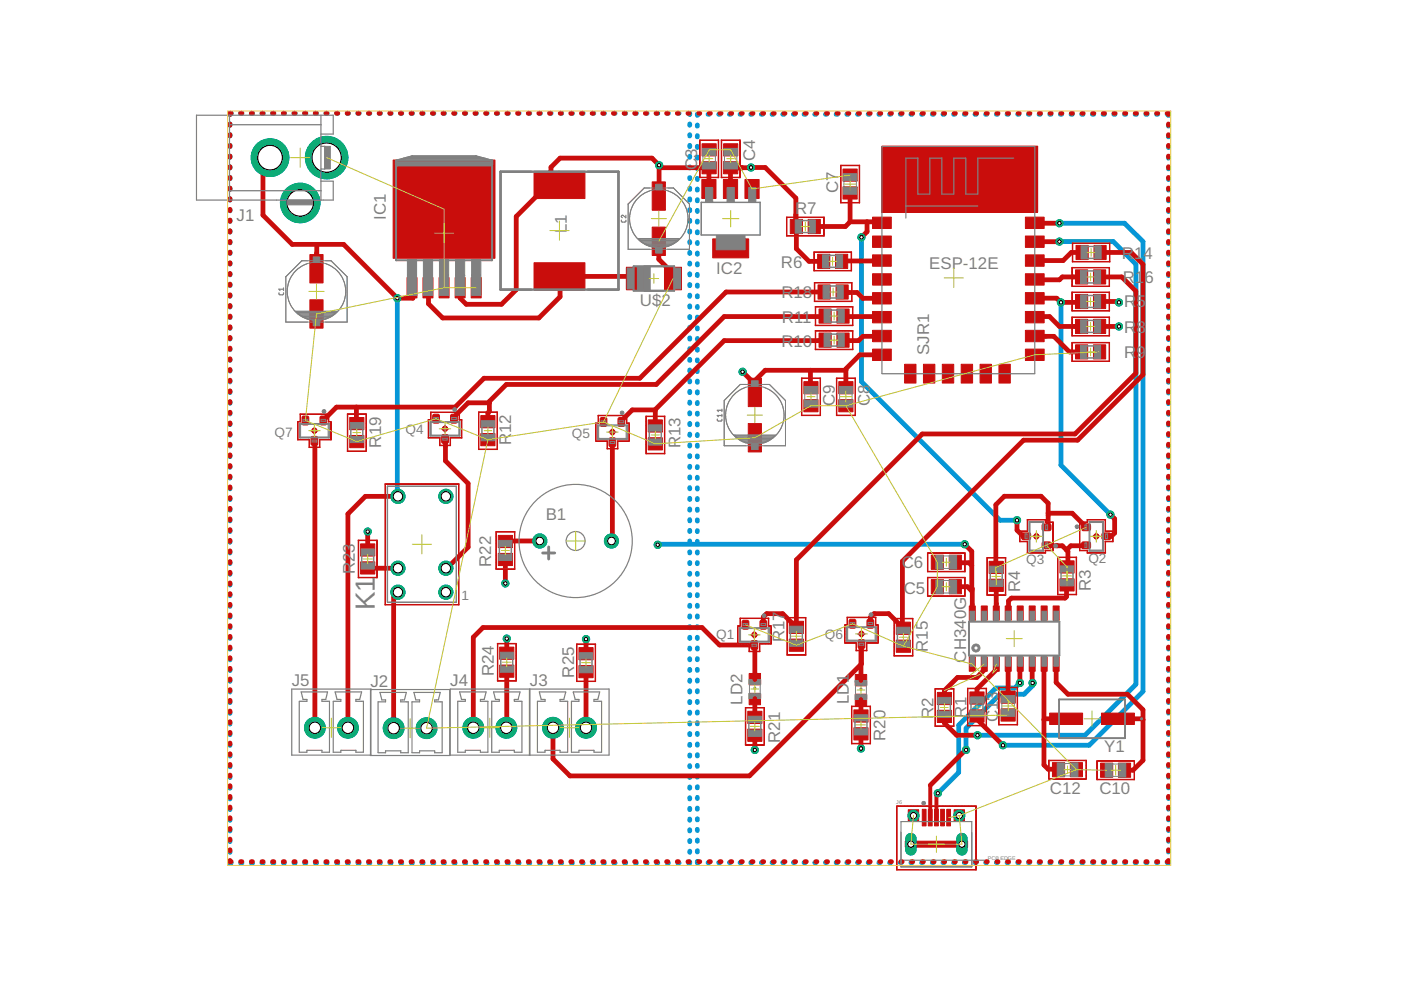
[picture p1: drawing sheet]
<svg xmlns="http://www.w3.org/2000/svg" width="297mm" height="210mm" viewBox="0 0 297 210" stroke-linecap="round" stroke-linejoin="round" font-family="sans-serif">
<defs><g id="words">
<text font-size="5.9" fill="#808080" x="79.5" y="129.4" transform="rotate(-90 79.5 129.4)">K1</text>
<g font-size="3.6" fill="#808080">
<text x="160.1" y="34.2" transform="rotate(-90 160.1 34.2)">C4</text>
<text x="147.8" y="36" transform="rotate(-90 147.8 36)">C3</text>
<text x="177.7" y="41" transform="rotate(-90 177.7 41)">C7</text>
<text x="50.2" y="46.8">J1</text>
<text x="81.8" y="46.6" transform="rotate(-90 81.8 46.6)">IC1</text>
<text x="168.6" y="45.3">R7</text>
<text x="120.2" y="49.5" transform="rotate(-90 120.2 49.5)">L1</text>
<text x="151.8" y="58.1">IC2</text>
<text x="165.6" y="56.8">R6</text>
<text x="197" y="57">ESP-12E</text>
<text x="237.9" y="54.9">R1</text>
<text x="242.4" y="54.9">4</text>
<text x="135.7" y="64.9">U$2</text>
<text x="165.7" y="63.1">R18</text>
<text x="238.1" y="60.1">R1</text>
<text x="238.4" y="65.1">R</text>
<text x="240.9" y="65.1">5</text>
<text x="242.6" y="60.1">6</text>
<text x="165.8" y="68.4">R11</text>
<text x="238.4" y="70.6">R</text>
<text x="240.9" y="70.6">8</text>
<text x="165.7" y="73.5">R10</text>
<text x="197" y="75.2" transform="rotate(-90 197 75.2)">SJR1</text>
<text x="238.4" y="76">R</text>
<text x="240.9" y="76">9</text>
<text x="177" y="86.1" transform="rotate(-90 177 86.1)">C9</text>
<text x="184.4" y="86.1" transform="rotate(-90 184.4 86.1)">C8</text>
<text x="80.8" y="94.9" transform="rotate(-90 80.8 94.9)">R19</text>
<text x="108.4" y="94.4" transform="rotate(-90 108.4 94.4)">R12</text>
<text x="144.3" y="95.1" transform="rotate(-90 144.3 95.1)">R13</text>
<text x="115.7" y="110.3">B1</text>
<text x="75.2" y="121.8" transform="rotate(-90 75.2 121.8)">R23</text>
<text x="104.1" y="120.2" transform="rotate(-90 104.1 120.2)">R22</text>
<text x="191.2" y="120.5">C6</text>
<text x="191.6" y="125.9">C5</text>
<text x="216.3" y="125.5" transform="rotate(-90 216.3 125.5)">R4</text>
<text x="231.3" y="125.4" transform="rotate(-90 231.3 125.4)">R3</text>
<text x="166.3" y="136.2" transform="rotate(-90 166.3 136.2)">R17</text>
<text x="104.7" y="143.4" transform="rotate(-90 104.7 143.4)">R24</text>
<text x="121.7" y="143.7" transform="rotate(-90 121.7 143.7)">R25</text>
<text x="196.7" y="138.2" transform="rotate(-90 196.7 138.2)">R15</text>
<text x="204.9" y="140.5" transform="rotate(-90 204.9 140.5)">CH340G</text>
<text x="61.9" y="145.5">J5</text>
<text x="78.6" y="145.6">J2</text>
<text x="95.5" y="145.5">J4</text>
<text x="112.3" y="145.5">J3</text>
<text x="157.4" y="149.4" transform="rotate(-90 157.4 149.4)">LD2</text>
<text x="180" y="149.3" transform="rotate(-90 180 149.3)">LD1</text>
<text x="197.9" y="152.4" transform="rotate(-90 197.9 152.4)">R2</text>
<text x="204.9" y="152.3" transform="rotate(-90 204.9 152.3)">R1</text>
<text x="211.6" y="153.1" transform="rotate(-90 211.6 153.1)">C13</text>
<text x="165.4" y="157.5" transform="rotate(-90 165.4 157.5)">R21</text>
<text x="187.7" y="157.1" transform="rotate(-90 187.7 157.1)">R20</text>
<text x="234.1" y="159.5">Y1</text>
<text x="222.6" y="168.3">C12</text>
<text x="233.1" y="168.4">C10</text>
</g>
<g font-size="2.9" fill="#808080">
<text x="58.2" y="92.6">Q7</text>
<text x="86" y="92">Q4</text>
<text x="121.3" y="92.9">Q5</text>
<text x="217.6" y="119.5">Q3</text>
<text x="230.7" y="119.4">Q2</text>
<text x="97.8" y="127.1">1</text>
<text x="151.9" y="135.4">Q1</text>
<text x="174.9" y="135.5">Q6</text>
</g>
<g font-size="1.1" fill="#808080">
<text x="190" y="170.5">J6</text>
<text x="209.5" y="182.3">PCB EDGE</text>
</g>
</g></defs>
<g fill="none" stroke="#0696d7" stroke-width="1">
<path d="M48.8 26.3v.3M48.8 28.6v.2M48.8 30.8v.3M48.8 33.1v.3M48.8 35.4v.2M48.8 37.6v.3M48.8 39.9v.3M49 24h-.2v.3M51 24h.3M53.3 24h.3M55.5 24h.3M57.8 24h.3"/>
<path d="M60.1 24h.2M62.3 24h.3M64.6 24h.3M66.8 24h.3M69.1 24h.3M71.4 24h.2M73.6 24h.3M75.9 24h.3M78.1 24h.3M80.4 24h.3M82.7 24h.2M84.9 24h.3"/>
<path d="M87.2 24h.3M89.5 24h.2M91.7 24h.3M94 24h.2M96.2 24h.3M98.5 24h.3M100.8 24h.2M103 24h.3M105.3 24h.2M107.5 24h.3M109.8 24h.3M112.1 24h.2"/>
<path d="M114.3 24h.3M116.6 24h.3M118.9 24h.2M121.1 24h.3M123.4 24h.2M125.6 24h.3M127.9 24h.3M130.2 24h.2M132.4 24h.3M134.7 24h.2M136.9 24h.3M139.2 24h.3"/>
<path d="M141.5 24h.2M143.7 24h.3M146 24h.2v.3M146.2 26.3v.3M146.2 28.6v.2M146.2 30.8v.3M146.2 33.1v.3M146.2 35.4v.2M146.2 37.6v.3M146.2 39.9v.3M147.8 26.5v.3M147.8 28.7v.3"/>
<path d="M147.8 31v.3M147.8 33.3v.2M147.8 35.5v.3M147.8 37.8v.3M148.1 24.2h-.3v.3M150.1 24.2h.3M152.4 24.2h.2M154.6 24.2h.3M156.9 24.2h.3M159.2 24.2h.2M161.4 24.2h.3M163.7 24.2h.3"/>
<path d="M165.9 24.2h.3M168.2 24.2h.3M170.5 24.2h.3M172.7 24.2h.3M175 24.2h.3M177.3 24.2h.2M179.5 24.2h.3M181.8 24.2h.3M184.1 24.2h.2M186.3 24.2h.3M188.6 24.2h.3M190.9 24.2h.2"/>
<path d="M193.1 24.2h.3M195.4 24.2h.2M197.7 24.2h.2M199.9 24.2h.3M202.2 24.2h.2M204.4 24.2h.3M206.7 24.2h.3M209 24.2h.2M211.2 24.2h.3M213.5 24.2h.3M215.8 24.2h.2M218 24.2h.3"/>
<path d="M220.3 24.2h.3M222.6 24.2h.2M224.8 24.2h.3M227.1 24.2h.3M229.3 24.2h.3M231.6 24.2h.3M233.9 24.2h.2M236.1 24.2h.3M238.4 24.2h.3M240.7 24.2h.2M242.9 24.2h.3M245.2 24.2h.3"/>
<path d="M247.5 24.2h.2v.3M247.7 26.5v.3M247.7 28.7v.3M247.7 31v.3M247.7 33.3v.2M247.7 35.5v.3M247.7 37.8v.3M48.8 42.2v.2M48.8 44.4v.3M48.8 46.7v.3M48.8 49v.2M48.8 51.2v.3"/>
<path d="M48.8 53.5v.3M48.8 55.8v.2M48.8 58v.3M146.2 42.2v.2M146.2 44.4v.3M146.2 46.7v.3M146.2 49v.2M146.2 51.2v.3M146.2 53.5v.3M146.2 55.8v.2M146.2 58v.3M147.8 40.1v.2"/>
<path d="M147.8 42.3v.3M147.8 44.6v.3M147.8 46.9v.2M147.8 49.1v.3M147.8 51.4v.2M147.8 53.6v.3M147.8 55.9v.3M147.8 58.2v.2M182.6 50.3v30.6l29.4 29.4h3.6M224.6 47.3h13.8l3.9 3.9v95.4l-11.4 11.4h-18.3M224.6 51.2h11.4l4.8 4.8v89.1l-10.8 10.8h-22.8M247.7 40.1v.2"/>
<path d="M247.7 42.3v.3M247.7 44.6v.3M247.7 46.9v.2M247.7 49.1v.3M247.7 51.4v.2M247.7 53.6v.3M247.7 55.9v.3M247.7 58.2v.2M48.8 60.3v.3M48.8 62.6v.2M48.8 64.8v.3M48.8 67.1v.3"/>
<path d="M48.8 69.4v.2M48.8 71.6v.3M48.8 73.9v.3M48.8 76.2v.2M48.8 78.4v.3M84.2 63.2v41.9l.2 .1M146.2 60.3v.3M146.2 62.6v.2M146.2 64.8v.3M146.2 67.1v.3M146.2 69.4v.2M146.2 71.6v.3"/>
<path d="M146.2 73.9v.3M146.2 76.2v.2M146.2 78.4v.3M147.8 60.4v.3M147.8 62.7v.2M147.8 65v.2M147.8 67.2v.3M147.8 69.5v.2M147.8 71.8v.2M147.8 74v.3M147.8 76.3v.2M147.8 78.5v.3"/>
<path d="M224.9 64.1v34.5l10.5 10.5M247.7 60.4v.3M247.7 62.7v.2M247.7 65v.2M247.7 67.2v.3M247.7 69.5v.2M247.7 71.8v.2M247.7 74v.3M247.7 76.3v.2M247.7 78.5v.3M48.8 80.7v.3M48.8 83v.2"/>
<path d="M48.8 85.2v.3M48.8 87.5v.3M48.8 89.8v.2M48.8 92v.3M48.8 94.3v.3M48.8 96.6v.2M48.8 98.8v.3M146.2 80.7v.3M146.2 83v.2M146.2 85.2v.3M146.2 87.5v.3M146.2 89.8v.2"/>
<path d="M146.2 92v.3M146.2 94.3v.3M146.2 96.6v.2M146.2 98.8v.3M147.8 80.8v.3M147.8 83.1v.2M147.8 85.3v.3M147.8 87.6v.2M147.8 89.9v.2M147.8 92.1v.3M147.8 94.4v.2M147.8 96.6v.3"/>
<path d="M147.8 98.9v.3M247.7 80.8v.3M247.7 83.1v.2M247.7 85.3v.3M247.7 87.6v.2M247.7 89.9v.2M247.7 92.1v.3M247.7 94.4v.2M247.7 96.6v.3M247.7 98.9v.3M48.8 101.1v.3M48.8 103.4v.3"/>
<path d="M48.8 105.6v.3M48.8 107.9v.3M48.8 110.2v.2M48.8 112.4v.3M48.8 114.7v.3M48.8 117v.2M48.8 119.3v.2M146.2 101.1v.3M146.2 103.4v.3M146.2 105.6v.3M146.2 107.9v.3M146.2 110.2v.2"/>
<path d="M146.2 112.4v.3M146.2 114.7v.3M146.2 117v.2M146.2 119.3v.2M147.8 101.2v.2M147.8 103.4v.3M147.8 105.7v.3M147.8 107.9v.3M147.8 110.2v.3M147.8 112.5v.2M147.8 114.7v.3M147.8 117v.3"/>
<path d="M147.8 119.3v.2M204.5 115.4l-65.1 .1M247.7 101.2v.2M247.7 103.4v.3M247.7 105.7v.3M247.7 107.9v.3M247.7 110.2v.3M247.7 112.5v.2M247.7 114.7v.3M247.7 117v.3M247.7 119.3v.2M48.8 121.5v.3"/>
<path d="M48.8 123.8v.3M48.8 126v.3M48.8 128.3v.3M48.8 130.6v.3M48.8 132.8v.3M48.8 135.1v.3M48.8 137.4v.2M48.8 139.7v.2M146.2 121.5v.3M146.2 123.8v.3M146.2 126v.3M146.2 128.3v.3"/>
<path d="M146.2 130.6v.3M146.2 132.8v.3M146.2 135.1v.3M146.2 137.4v.2M146.2 139.7v.2M147.8 121.5v.3M147.8 123.8v.3M147.8 126.1v.2M147.8 128.3v.3M147.8 130.6v.3M147.8 132.8v.3M147.8 135.1v.3"/>
<path d="M147.8 137.4v.2M147.8 139.6v.3M247.7 121.5v.3M247.7 123.8v.3M247.7 126.1v.2M247.7 128.3v.3M247.7 130.6v.3M247.7 132.8v.3M247.7 135.1v.3M247.7 137.4v.2M247.7 139.6v.3M48.8 141.9v.3"/>
<path d="M48.8 144.2v.3M48.8 146.5v.2M48.8 148.7v.3M48.8 151v.3M48.8 153.2v.3M48.8 155.5v.3M48.8 157.8v.3M146.2 141.9v.3M146.2 144.2v.3M146.2 146.5v.2M146.2 148.7v.3M146.2 151v.3"/>
<path d="M146.2 153.2v.3M146.2 155.5v.3M146.2 157.8v.3M147.8 141.9v.3M147.8 144.2v.2M147.8 146.4v.3M147.8 148.7v.2M147.8 150.9v.3M147.8 153.2v.3M147.8 155.5v.2M147.8 157.7v.3M147.8 160v.3"/>
<path d="M216.2 144.8l-1 1.1h-4.1l-7.8 7.9v10l-4.5 4.4M218.9 144.8v.6l-1.8 1.8h-5.1l-7.2 7.2v4.6M247.7 141.9v.3M247.7 144.2v.2M247.7 146.4v.3M247.7 148.7v.2M247.7 150.9v.3M247.7 153.2v.3M247.7 155.5v.2M247.7 157.7v.3M247.7 160v.3M48.8 160.1v.2"/>
<path d="M48.8 162.3v.3M48.8 164.6v.3M48.8 166.9v.2M48.8 169.1v.3M48.8 171.4v.3M48.8 173.7v.2M48.8 175.9v.3M48.8 178.2v.3M146.2 160.1v.2M146.2 162.3v.3M146.2 164.6v.3M146.2 166.9v.2"/>
<path d="M146.2 169.1v.3M146.2 171.4v.3M146.2 173.7v.2M146.2 175.9v.3M146.2 178.2v.3M147.8 162.3v.2M147.8 164.5v.3M147.8 166.8v.2M147.8 169.1v.2M147.8 171.3v.3M147.8 173.6v.2M147.8 175.8v.3"/>
<path d="M147.8 178.1v.3M247.7 162.3v.2M247.7 164.5v.3M247.7 166.8v.2M247.7 169.1v.2M247.7 171.3v.3M247.7 173.6v.2M247.7 175.8v.3M247.7 178.1v.3M48.8 182.7v.3h.2M48.8 180.5v.2M51 183h.3"/>
<path d="M53.3 183h.3M55.5 183h.3M57.8 183h.3M60.1 183h.2M62.3 183h.3M64.6 183h.3M66.8 183h.3M69.1 183h.3M71.4 183h.2M73.6 183h.3M75.9 183h.3M78.1 183h.3"/>
<path d="M80.4 183h.3M82.7 183h.2M84.9 183h.3M87.2 183h.3M89.5 183h.2M91.7 183h.3M94 183h.2M96.2 183h.3M98.5 183h.3M100.8 183h.2M103 183h.3M105.3 183h.2"/>
<path d="M107.5 183h.3M109.8 183h.3M112.1 183h.2M114.3 183h.3M116.6 183h.3M118.9 183h.2M121.1 183h.3M123.4 183h.2M125.6 183h.3M127.9 183h.3M130.2 183h.2M132.4 183h.3"/>
<path d="M134.7 183h.2M136.9 183h.3M139.2 183h.3M141.5 183h.2M143.7 183h.3M146.2 182.7v.3h-.2M146.2 180.5v.2M147.8 180.4v.2M147.8 182.6v.3h.3M150.1 182.9h.3M152.4 182.9h.2M154.6 182.9h.3"/>
<path d="M156.9 182.9h.3M159.2 182.9h.2M161.4 182.9h.3M163.7 182.9h.3M165.9 182.9h.3M168.2 182.9h.3M170.5 182.9h.3M172.7 182.9h.3M175 182.9h.3M177.3 182.9h.2M179.5 182.9h.3M181.8 182.9h.3"/>
<path d="M184.1 182.9h.2M186.3 182.9h.3M188.6 182.9h.3M190.9 182.9h.2M193.1 182.9h.3M195.4 182.9h.2M197.7 182.9h.2M199.9 182.9h.3M202.2 182.9h.2M204.4 182.9h.3M206.7 182.9h.3M209 182.9h.2"/>
<path d="M211.2 182.9h.3M213.5 182.9h.3M215.8 182.9h.2M218 182.9h.3M220.3 182.9h.3M222.6 182.9h.2M224.8 182.9h.3M227.1 182.9h.3M229.3 182.9h.3M231.6 182.9h.3M233.9 182.9h.2M236.1 182.9h.3"/>
<path d="M238.4 182.9h.3M240.7 182.9h.2M242.9 182.9h.3M245.2 182.9h.3M247.7 180.4v.2M247.7 182.6v.3h-.2"/>
</g>
<circle cx="94.5" cy="125.6" r="1.5" fill="#0dab76" stroke="#0dab76" stroke-width=".21"/>
<circle cx="94.5" cy="125.6" r=".99" fill="#fff" stroke="#000" stroke-width=".21"/>
<circle cx="94.5" cy="120.5" r="1.5" fill="#0dab76" stroke="#0dab76" stroke-width=".21"/>
<circle cx="94.5" cy="120.5" r=".99" fill="#fff" stroke="#000" stroke-width=".21"/>
<circle cx="84.4" cy="125.6" r="1.5" fill="#0dab76" stroke="#0dab76" stroke-width=".21"/>
<circle cx="84.4" cy="125.6" r=".99" fill="#fff" stroke="#000" stroke-width=".21"/>
<circle cx="84.4" cy="120.5" r="1.5" fill="#0dab76" stroke="#0dab76" stroke-width=".21"/>
<circle cx="84.4" cy="120.5" r=".99" fill="#fff" stroke="#000" stroke-width=".21"/>
<circle cx="94.5" cy="105.2" r="1.5" fill="#0dab76" stroke="#0dab76" stroke-width=".21"/>
<circle cx="94.5" cy="105.2" r=".99" fill="#fff" stroke="#000" stroke-width=".21"/>
<circle cx="84.4" cy="105.2" r="1.5" fill="#0dab76" stroke="#0dab76" stroke-width=".21"/>
<circle cx="84.4" cy="105.2" r=".99" fill="#fff" stroke="#000" stroke-width=".21"/>
<circle cx="63.6" cy="43" r="4.2" fill="#0dab76" stroke="#0dab76" stroke-width=".21"/>
<circle cx="63.6" cy="43" r="2.79" fill="#fff" stroke="#000" stroke-width=".21"/>
<circle cx="57.3" cy="33.4" r="4" fill="#0dab76" stroke="#0dab76" stroke-width=".21"/>
<circle cx="57.3" cy="33.4" r="2.6" fill="#fff" stroke="#000" stroke-width=".21"/>
<circle cx="69.3" cy="33.4" r="4.5" fill="#0dab76" stroke="#0dab76" stroke-width=".21"/>
<circle cx="69.3" cy="33.4" r="3.1" fill="#fff" stroke="#000" stroke-width=".21"/>
<circle cx="114.4" cy="114.7" r="1.5" fill="#0dab76" stroke="#0dab76" stroke-width=".21"/>
<circle cx="114.4" cy="114.7" r=".8" fill="#fff" stroke="#000" stroke-width=".21"/>
<circle cx="129.6" cy="114.7" r="1.5" fill="#0dab76" stroke="#0dab76" stroke-width=".21"/>
<circle cx="129.6" cy="114.7" r=".8" fill="#fff" stroke="#000" stroke-width=".21"/>
<circle cx="83.5" cy="154.4" r="2.2" fill="#0dab76" stroke="#0dab76" stroke-width=".21"/>
<circle cx="83.5" cy="154.4" r="1.21" fill="#fff" stroke="#000" stroke-width=".21"/>
<circle cx="90.4" cy="154.4" r="2.2" fill="#0dab76" stroke="#0dab76" stroke-width=".21"/>
<circle cx="90.4" cy="154.4" r="1.21" fill="#fff" stroke="#000" stroke-width=".21"/>
<circle cx="117.2" cy="154.3" r="2.2" fill="#0dab76" stroke="#0dab76" stroke-width=".21"/>
<circle cx="117.2" cy="154.3" r="1.21" fill="#fff" stroke="#000" stroke-width=".21"/>
<circle cx="124.2" cy="154.3" r="2.2" fill="#0dab76" stroke="#0dab76" stroke-width=".21"/>
<circle cx="124.2" cy="154.3" r="1.21" fill="#fff" stroke="#000" stroke-width=".21"/>
<circle cx="100.4" cy="154.3" r="2.2" fill="#0dab76" stroke="#0dab76" stroke-width=".21"/>
<circle cx="100.4" cy="154.3" r="1.21" fill="#fff" stroke="#000" stroke-width=".21"/>
<circle cx="107.4" cy="154.3" r="2.2" fill="#0dab76" stroke="#0dab76" stroke-width=".21"/>
<circle cx="107.4" cy="154.3" r="1.21" fill="#fff" stroke="#000" stroke-width=".21"/>
<circle cx="66.8" cy="154.3" r="2.2" fill="#0dab76" stroke="#0dab76" stroke-width=".21"/>
<circle cx="66.8" cy="154.3" r="1.21" fill="#fff" stroke="#000" stroke-width=".21"/>
<circle cx="73.8" cy="154.3" r="2.2" fill="#0dab76" stroke="#0dab76" stroke-width=".21"/>
<circle cx="73.8" cy="154.3" r="1.21" fill="#fff" stroke="#000" stroke-width=".21"/>
<path d="M193.1 177.8v2.4" fill="none" stroke="#0dab76" stroke-width="2.4"/>
<circle cx="193.1" cy="179" r=".66" fill="#fff" stroke="#000" stroke-width=".21"/>
<path d="M203.9 177.8v2.4" fill="none" stroke="#0dab76" stroke-width="2.4"/>
<circle cx="203.9" cy="179" r=".66" fill="#fff" stroke="#000" stroke-width=".21"/>
<circle cx="193.7" cy="172.9" r="1.16" fill="#0dab76" stroke="#0dab76" stroke-width=".21"/>
<circle cx="193.7" cy="172.9" r=".66" fill="#fff" stroke="#000" stroke-width=".21"/>
<circle cx="203.4" cy="172.9" r="1.16" fill="#0dab76" stroke="#0dab76" stroke-width=".21"/>
<circle cx="203.4" cy="172.9" r=".66" fill="#fff" stroke="#000" stroke-width=".21"/>
<circle cx="139.7" cy="35" r=".76" fill="#0dab76" stroke="#0dab76" stroke-width=".21"/>
<circle cx="139.7" cy="35" r=".36" fill="#fff" stroke="#000" stroke-width=".21"/>
<circle cx="204.5" cy="115.4" r=".76" fill="#0dab76" stroke="#0dab76" stroke-width=".21"/>
<circle cx="204.5" cy="115.4" r=".36" fill="#fff" stroke="#000" stroke-width=".21"/>
<circle cx="139.4" cy="115.5" r=".76" fill="#0dab76" stroke="#0dab76" stroke-width=".21"/>
<circle cx="139.4" cy="115.5" r=".36" fill="#fff" stroke="#000" stroke-width=".21"/>
<circle cx="107.1" cy="123.7" r=".76" fill="#0dab76" stroke="#0dab76" stroke-width=".21"/>
<circle cx="107.1" cy="123.7" r=".36" fill="#fff" stroke="#000" stroke-width=".21"/>
<circle cx="78" cy="112.7" r=".76" fill="#0dab76" stroke="#0dab76" stroke-width=".21"/>
<circle cx="78" cy="112.7" r=".36" fill="#fff" stroke="#000" stroke-width=".21"/>
<circle cx="107.4" cy="135.4" r=".76" fill="#0dab76" stroke="#0dab76" stroke-width=".21"/>
<circle cx="107.4" cy="135.4" r=".36" fill="#fff" stroke="#000" stroke-width=".21"/>
<circle cx="124.2" cy="135.5" r=".76" fill="#0dab76" stroke="#0dab76" stroke-width=".21"/>
<circle cx="124.2" cy="135.5" r=".36" fill="#fff" stroke="#000" stroke-width=".21"/>
<circle cx="84.2" cy="63.2" r=".76" fill="#0dab76" stroke="#0dab76" stroke-width=".21"/>
<circle cx="84.2" cy="63.2" r=".36" fill="#fff" stroke="#000" stroke-width=".21"/>
<circle cx="159.2" cy="35.5" r=".76" fill="#0dab76" stroke="#0dab76" stroke-width=".21"/>
<circle cx="159.2" cy="35.5" r=".36" fill="#fff" stroke="#000" stroke-width=".21"/>
<circle cx="157.4" cy="78.8" r=".76" fill="#0dab76" stroke="#0dab76" stroke-width=".21"/>
<circle cx="157.4" cy="78.8" r=".36" fill="#fff" stroke="#000" stroke-width=".21"/>
<circle cx="237.2" cy="64.1" r=".76" fill="#0dab76" stroke="#0dab76" stroke-width=".21"/>
<circle cx="237.2" cy="64.1" r=".36" fill="#fff" stroke="#000" stroke-width=".21"/>
<circle cx="237.2" cy="69.2" r=".76" fill="#0dab76" stroke="#0dab76" stroke-width=".21"/>
<circle cx="237.2" cy="69.2" r=".36" fill="#fff" stroke="#000" stroke-width=".21"/>
<circle cx="160" cy="159" r=".76" fill="#0dab76" stroke="#0dab76" stroke-width=".21"/>
<circle cx="160" cy="159" r=".36" fill="#fff" stroke="#000" stroke-width=".21"/>
<circle cx="182.5" cy="158.7" r=".76" fill="#0dab76" stroke="#0dab76" stroke-width=".21"/>
<circle cx="182.5" cy="158.7" r=".36" fill="#fff" stroke="#000" stroke-width=".21"/>
<circle cx="212.6" cy="158" r=".76" fill="#0dab76" stroke="#0dab76" stroke-width=".21"/>
<circle cx="212.6" cy="158" r=".36" fill="#fff" stroke="#000" stroke-width=".21"/>
<circle cx="224.6" cy="47.3" r=".76" fill="#0dab76" stroke="#0dab76" stroke-width=".21"/>
<circle cx="224.6" cy="47.3" r=".36" fill="#fff" stroke="#000" stroke-width=".21"/>
<circle cx="198.8" cy="168.2" r=".76" fill="#0dab76" stroke="#0dab76" stroke-width=".21"/>
<circle cx="198.8" cy="168.2" r=".36" fill="#fff" stroke="#000" stroke-width=".21"/>
<circle cx="216.2" cy="144.8" r=".76" fill="#0dab76" stroke="#0dab76" stroke-width=".21"/>
<circle cx="216.2" cy="144.8" r=".36" fill="#fff" stroke="#000" stroke-width=".21"/>
<circle cx="218.9" cy="144.8" r=".76" fill="#0dab76" stroke="#0dab76" stroke-width=".21"/>
<circle cx="218.9" cy="144.8" r=".36" fill="#fff" stroke="#000" stroke-width=".21"/>
<circle cx="204.8" cy="159" r=".76" fill="#0dab76" stroke="#0dab76" stroke-width=".21"/>
<circle cx="204.8" cy="159" r=".36" fill="#fff" stroke="#000" stroke-width=".21"/>
<circle cx="182.6" cy="50.3" r=".76" fill="#0dab76" stroke="#0dab76" stroke-width=".21"/>
<circle cx="182.6" cy="50.3" r=".36" fill="#fff" stroke="#000" stroke-width=".21"/>
<circle cx="215.6" cy="110.3" r=".76" fill="#0dab76" stroke="#0dab76" stroke-width=".21"/>
<circle cx="215.6" cy="110.3" r=".36" fill="#fff" stroke="#000" stroke-width=".21"/>
<circle cx="235.4" cy="109.1" r=".76" fill="#0dab76" stroke="#0dab76" stroke-width=".21"/>
<circle cx="235.4" cy="109.1" r=".36" fill="#fff" stroke="#000" stroke-width=".21"/>
<circle cx="224.9" cy="64.1" r=".76" fill="#0dab76" stroke="#0dab76" stroke-width=".21"/>
<circle cx="224.9" cy="64.1" r=".36" fill="#fff" stroke="#000" stroke-width=".21"/>
<circle cx="207.2" cy="155.9" r=".76" fill="#0dab76" stroke="#0dab76" stroke-width=".21"/>
<circle cx="207.2" cy="155.9" r=".36" fill="#fff" stroke="#000" stroke-width=".21"/>
<circle cx="224.6" cy="51.2" r=".76" fill="#0dab76" stroke="#0dab76" stroke-width=".21"/>
<circle cx="224.6" cy="51.2" r=".36" fill="#fff" stroke="#000" stroke-width=".21"/>
<g fill="#c90d0c" stroke="#c90d0c" stroke-width=".21">
<path d="M65.7 54h2.8v6h-2.8z"/>
<path d="M65.7 63.6h2.8v6h-2.8z"/>
<path d="M138.3 38.6h2.8v6h-2.8z"/>
<path d="M138.3 48.2h2.8v6h-2.8z"/>
<path d="M132.8 56.7h3.6v4.7h-3.6z"/>
<path d="M140.9 56.7h3.6v4.7h-3.6z"/>
<path d="M113.2 55.7h10.8v5.8h-10.8z"/>
<path d="M113.2 36.3h10.8v5.8h-10.8z"/>
<path d="M157.9 38.1h3.1v4h-3.1z"/>
<path d="M153.4 38.1h3v4h-3z"/>
<path d="M148.8 38.1h3v4h-3z"/>
<path d="M151.1 50.7h7.6v4h-7.6z"/>
<path d="M148.8 34.3h3v2.6h-3z"/>
<path d="M148.8 30.5h3v2.6h-3z"/>
<path d="M153.4 34.3h3v2.6h-3z"/>
<path d="M153.4 30.5h3v2.6h-3z"/>
<path d="M185 74h4v2.4h-4z"/>
<path d="M185 70h4v2.5h-4z"/>
<path d="M185 66h4v2.5h-4z"/>
<path d="M185 62h4v2.5h-4z"/>
<path d="M185 58h4v2.5h-4z"/>
<path d="M185 54h4v2.5h-4z"/>
<path d="M185 50h4v2.5h-4z"/>
<path d="M185 46h4v2.5h-4z"/>
<path d="M217.4 74h4v2.4h-4z"/>
<path d="M217.4 70h4v2.5h-4z"/>
<path d="M217.4 66h4v2.5h-4z"/>
<path d="M217.4 62h4v2.5h-4z"/>
<path d="M217.4 58h4v2.5h-4z"/>
<path d="M217.4 54h4v2.5h-4z"/>
<path d="M217.4 50h4v2.5h-4z"/>
<path d="M217.4 46h4v2.5h-4z"/>
<path d="M207.8 77.2h2.4v4h-2.4z"/>
<path d="M191.8 77.2h2.4v4h-2.4z"/>
<path d="M195.8 77.2h2.4v4h-2.4z"/>
<path d="M211.8 77.2h2.4v4h-2.4z"/>
<path d="M199.8 77.2h2.4v4h-2.4z"/>
<path d="M203.8 77.2h2.4v4h-2.4z"/>
<path d="M208 139.3h1.3v3h-1.3z"/>
<path d="M213.1 128.5h1.3v3h-1.3z"/>
<path d="M205.5 139.3h1.3v3h-1.3z"/>
<path d="M210.6 139.3h1.3v3h-1.3z"/>
<path d="M213.1 139.3h1.3v3h-1.3z"/>
<path d="M210.6 128.5h1.3v3h-1.3z"/>
<path d="M215.7 128.5h1.2v3h-1.2z"/>
<path d="M218.2 128.5h1.3v3h-1.3z"/>
<path d="M218.2 139.3h1.3v3h-1.3z"/>
<path d="M223.3 128.5h1.3v3h-1.3z"/>
<path d="M215.7 139.3h1.2v3h-1.2z"/>
<path d="M220.7 139.3h1.3v3h-1.3z"/>
<path d="M220.7 128.5h1.3v3h-1.3z"/>
<path d="M223.3 139.3h1.3v3h-1.3z"/>
<path d="M208 128.5h1.3v3h-1.3z"/>
<path d="M205.5 128.5h1.3v3h-1.3z"/>
<path d="M205.6 146.7h3v2.6h-3z"/>
<path d="M205.6 150.5h3v2.6h-3z"/>
<path d="M198.7 146.8h3v2.6h-3z"/>
<path d="M198.7 150.6h3v2.6h-3z"/>
<path d="M201.3 122.9h2.5v3h-2.5z"/>
<path d="M197.4 122.9h2.6v3h-2.6z"/>
<path d="M201.3 117.7h2.5v3h-2.5z"/>
<path d="M197.4 117.7h2.6v3h-2.6z"/>
<path d="M224.7 118.9h3v2.6h-3z"/>
<path d="M224.7 122.7h3v2.6h-3z"/>
<path d="M209.7 119h3v2.6h-3z"/>
<path d="M209.7 122.8h3v2.6h-3z"/>
<path d="M231.8 62.4h2.6v3h-2.6z"/>
<path d="M228 62.4h2.6v3h-2.6z"/>
<path d="M173.4 53.9h2.5v3h-2.5z"/>
<path d="M177.1 53.9h2.6v3h-2.6z"/>
<path d="M167.6 46.5h2.5v3h-2.5z"/>
<path d="M171.3 46.5h2.6v3h-2.6z"/>
<path d="M231.8 67.7h2.6v3h-2.6z"/>
<path d="M228 67.7h2.6v3h-2.6z"/>
<path d="M228 73.1h2.6v3h-2.6z"/>
<path d="M231.8 73.1h2.6v3h-2.6z"/>
<path d="M178.7 39.6h3v2.6h-3z"/>
<path d="M178.7 35.8h3v2.6h-3z"/>
<path d="M177.8 80.9h3v2.6h-3z"/>
<path d="M177.8 84.7h3v2.6h-3z"/>
<path d="M170.4 80.9h3v2.6h-3z"/>
<path d="M170.4 84.7h3v2.6h-3z"/>
<path d="M158.6 80.2h2.8v6h-2.8z"/>
<path d="M158.6 89.8h2.8v6h-2.8z"/>
<path d="M237.1 161.8h2.6v3h-2.6z"/>
<path d="M233.3 161.8h2.6v3h-2.6z"/>
<path d="M223.1 161.7h2.6v3h-2.6z"/>
<path d="M226.9 161.7h2.6v3h-2.6z"/>
<path d="M233.5 151.2h7v2.4h-7z"/>
<path d="M222.5 151.2h7v2.4h-7z"/>
<path d="M177.4 65.5h2.6v3h-2.6z"/>
<path d="M173.7 65.5h2.5v3h-2.5z"/>
<path d="M101.9 91.9h3v2.6h-3z"/>
<path d="M101.9 88.1h3v2.6h-3z"/>
<path d="M177.4 70.6h2.6v3h-2.6z"/>
<path d="M173.7 70.6h2.5v3h-2.5z"/>
<path d="M137.4 92.8h3v2.6h-3z"/>
<path d="M137.4 89h3v2.6h-3z"/>
<path d="M228.1 52h2.6v3h-2.6z"/>
<path d="M231.9 52h2.6v3h-2.6z"/>
<path d="M190 135.7h3v2.6h-3z"/>
<path d="M190 131.9h3v2.6h-3z"/>
<path d="M181.3 143h2.4v2.4h-2.4z"/>
<path d="M181.3 147.2h2.4v2.4h-2.4z"/>
<path d="M228 57.2h2.6v3h-2.6z"/>
<path d="M231.8 57.2h2.6v3h-2.6z"/>
<path d="M167.3 135.5h3v2.6h-3z"/>
<path d="M167.3 131.7h3v2.6h-3z"/>
<path d="M158.8 142.8h2.4v2.4h-2.4z"/>
<path d="M158.8 147h2.4v2.4h-2.4z"/>
<path d="M177.2 60.4h2.6v3h-2.6z"/>
<path d="M173.4 60.4h2.6v3h-2.6z"/>
<path d="M74.1 92.3h3.1v2.6h-3.1z"/>
<path d="M74.1 88.5h3.1v2.6h-3.1z"/>
<path d="M195.5 171.6h.8v3.5h-.8z"/>
<path d="M196.8 171.6h.8v3.5h-.8z"/>
<path d="M198.1 171.6h.8v3.5h-.8z"/>
<path d="M199.4 171.6h.8v3.5h-.8z"/>
<path d="M200.7 171.6h.8v3.5h-.8z"/>
<path d="M191.9 178.4h13.2v1.2h-13.2z"/>
<path d="M192.6 171.7h2.2v2.4h-2.2z"/>
<path d="M202.3 171.7h2.2v2.4h-2.2z"/>
<path d="M83.4 33.9h21.5v20.9h-21.5z"/>
<path d="M86.3 58.8h2.1v4.4h-2.1z"/>
<path d="M89.7 58.8h2.1v4.4h-2.1z"/>
<path d="M93.1 58.8h2.1v4.4h-2.1z"/>
<path d="M96.5 58.8h2.1v4.4h-2.1z"/>
<path d="M99.9 58.8h2.1v4.4h-2.1z"/>
<path d="M181 150.5h3v2.6h-3z"/>
<path d="M181 154.3h3v2.6h-3z"/>
<path d="M158.5 150.8h3v2.6h-3z"/>
<path d="M158.5 154.6h3v2.6h-3z"/>
<path d="M105.6 113.5h3v2.6h-3z"/>
<path d="M105.6 117.3h3v2.6h-3z"/>
<path d="M76.5 119.1h3v2.6h-3z"/>
<path d="M76.5 115.3h3v2.6h-3z"/>
<path d="M105.9 141h3v2.6h-3z"/>
<path d="M105.9 137.2h3v2.6h-3z"/>
<path d="M122.7 141.1h3.1v2.6h-3.1z"/>
<path d="M122.7 137.3h3.1v2.6h-3.1z"/>
<path d="M212.2 150.3h3v2.6h-3z"/>
<path d="M212.2 146.5h3v2.6h-3z"/>
</g>
<g fill="#c90d0c" stroke="#c90d0c" stroke-width=".21">
<path d="M229.5 111.1h1.6l.1 .3v.9l-.3 .2h-1.4l-.2-.3v-.8z" fill-rule="evenodd"/>
<path d="M229.5 114.9h1.6l.1 .4v.9l-.3 .1h-1.4l-.2-.3v-.7z" fill-rule="evenodd"/>
<path d="M233.8 113h1.5l.2 .4v.8l-.3 .2h-1.4l-.2-.3v-.7z" fill-rule="evenodd"/>
<path d="M221.1 114.9h1.6l.1 .4v.9l-.3 .1h-1.4l-.2-.3v-.7z" fill-rule="evenodd"/>
<path d="M221.1 111.1h1.6l.1 .3v.9l-.3 .2h-1.4l-.2-.3v-.8z" fill-rule="evenodd"/>
<path d="M216.8 113h1.6l.1 .4v.8l-.3 .2h-1.4l-.2-.3v-.7z" fill-rule="evenodd"/>
<path d="M95.6 88l.3-.2h.7l.3 .2 .1 1.4-.2 .3h-.9l-.3-.1z" fill-rule="evenodd"/>
<path d="M91.8 88l.3-.2h.7l.3 .2 .1 1.4-.2 .3h-.9l-.3-.1z" fill-rule="evenodd"/>
<path d="M93.7 92.3l.3-.2h.7l.3 .2 .1 1.4-.2 .3h-.9l-.3-.2z" fill-rule="evenodd"/>
<path d="M131.1 88.7l.3-.2h.7l.3 .2 .1 1.4-.2 .3h-.9l-.3-.2z" fill-rule="evenodd"/>
<path d="M127.3 88.7l.3-.2h.7l.3 .2 .1 1.4-.2 .3h-.9l-.3-.2z" fill-rule="evenodd"/>
<path d="M129.2 93l.3-.2h.7l.3 .2 .1 1.4-.2 .3h-.9l-.3-.2z" fill-rule="evenodd"/>
<path d="M183.9 131.5l.3-.2h.7l.3 .2 .1 1.3-.2 .4h-.9l-.3-.2z" fill-rule="evenodd"/>
<path d="M180.1 131.5l.3-.2h.7l.3 .2 .1 1.3-.2 .4h-.9l-.3-.2z" fill-rule="evenodd"/>
<path d="M182 135.8l.3-.2h.7l.3 .2 .1 1.3-.2 .4h-.9l-.3-.2z" fill-rule="evenodd"/>
<path d="M161.2 131.7l.3-.2h.7l.3 .2 .1 1.4-.2 .3h-.9l-.3-.2z" fill-rule="evenodd"/>
<path d="M157.4 131.7l.3-.2h.7l.3 .2 .1 1.4-.2 .3h-.9l-.3-.2z" fill-rule="evenodd"/>
<path d="M159.3 136l.3-.2h.7l.3 .2 .1 1.4-.2 .3h-.9l-.3-.2z" fill-rule="evenodd"/>
<path d="M67.9 88.4l.3-.2h.7l.3 .2 .1 1.4-.2 .3h-.9l-.3-.2z" fill-rule="evenodd"/>
<path d="M64.1 88.4l.3-.2h.7l.3 .2 .1 1.4-.2 .3h-.9l-.3-.2z" fill-rule="evenodd"/>
<path d="M66 92.7l.3-.2h.7l.3 .2 .1 1.4-.2 .3h-.9l-.3-.2z" fill-rule="evenodd"/>
</g>
<g fill="none" stroke="#c90d0c" stroke-width="1">
<path d="M48.8 26.3v.3M48.8 28.6v.2M48.8 30.8v.3M48.8 33.1v.2M48.8 35.3v.3M48.8 37.6v.3M48.8 39.9v.2M49 24h-.2v.3M51 24h.3M53.3 24h.2M55.5 24h.3M57.3 33.4l-1.5 1.5v10.7l6.2 6.2h10.9l11.3 11.4h3.3v-2.7"/>
<path d="M57.8 24h.3M60 24h.3M62.3 24h.3M64.6 24h.2M66.8 24h.3M69.1 24h.2M71.3 24h.3M73.6 24h.3M75.9 24h.2M78.1 24h.3M80.4 24h.2M82.6 24h.3"/>
<path d="M84.9 24h.3M87.1 24h.3M89.4 24h.3M91.7 24h.2M93.9 24h.3M96.2 24h.2M98.4 24h.3M100.7 24h.2M103 24h.2M105.2 24h.3M107.5 24h.2M109.7 24h.3"/>
<path d="M112 24h.2M114.2 24h.3M116.5 24h.3M118.6 39.2v-2.5l-9.1 9.2v15.5l-3.2 3.1h-7.5l-1.2-1.3v-2.2M118.8 24h.2M121 24h.3M123.3 24h.2M125.5 24h.3M127.8 24h.3M130 24h.3M132.3 24h.3M134.6 24h.2"/>
<path d="M136.8 24h.3M139.1 24h.2M139.7 35l-1.5-1.5h-19.5l-1.9 2v3M139.7 35v6.6M139.7 35l.6 .6h10v4.5M141.3 24h.3M143.6 24h.2M145.9 24h.2M148.1 24h.3M150.4 24h.2M152.6 24h.3M154.9 24h.3"/>
<path d="M154.9 35.6l7.3-.1 6.5 6.5v6M157.1 24h.3M157.3 35.6h-2.4v4.5M159.4 24h.3M161.7 24h.2M163.9 24h.3M166.2 24h.2M168.4 24h.3M170.7 24h.3M173 24h.2M175.2 24h.3M177.5 24h.2"/>
<path d="M179.7 24h.3M182 24h.2M184.2 24h.3M186.5 24h.3M188.8 24h.2M191 24h.3M193.3 24h.2M195.5 24h.3M197.8 24h.3M200 24h.3M202.3 24h.3M204.6 24h.2"/>
<path d="M206.8 24h.3M209.1 24h.2M211.3 24h.3M213.6 24h.2M215.9 24h.2M218.1 24h.3M220.4 24h.2M222.6 24h.3M224.9 24h.2M227.1 24h.3M229.4 24h.3M231.7 24h.2"/>
<path d="M233.9 24h.3M236.2 24h.2M238.4 24h.3M240.7 24h.3M243 24h.2M245.2 24h.3M247.5 24h.2v.3M247.7 26.3v.3M247.7 28.6v.2M247.7 30.8v.3M247.7 33.1v.2M247.7 35.3v.3"/>
<path d="M247.7 37.6v.3M247.7 39.9v.2M48.8 42.1v.3M48.8 44.4v.3M48.8 46.7v.2M48.8 48.9v.3M48.8 51.2v.3M48.8 53.4v.3M48.8 55.7v.3M48.8 58v.2M67.2 51.8l-.1 5.2v-3.3M134.6 59.1l-.5-.5h-15.5l.1 .1v4.2l-4.4 4.5h-20.4l-3.1-3v-3.6l-.1 .2"/>
<path d="M139.7 51.2v3.8l3 3v1.1M168.7 47.9l.1 4.8 2.7 2.7h3.1M180.2 40.9v6.1M180.2 47h5.5l.2 .2h1.1M180.2 47l-1 1h-6.6M183.8 47v2.1l-1.2 1.2M186.5 55.3l-8.1 .1M187 55.2l-1.9 .1M219.4 47.2l5.2 .1M224.6 51.2h-5.2M229.3 58.7h-4.1l-.6 .6-5.2-.1M229.4 53.5h-2.3l-1.7 1.7h-6l.2 .2"/>
<path d="M233.1 58.7h4.7l3 3v17.4l-12.9 12.9h-32.4l-26.7 26.7v14.3l-2.9-2.9h-3.4l-.7 .7v1.7M233.2 53.5h6.6l2.5 2.5v23.5l-13.8 13.8h-11.5l-25.7 25.7v14l.2 .2-3.1-3.1h-3.1l-.8 .8v1.3M247.7 42.1v.3M247.7 44.4v.3M247.7 46.7v.2M247.7 48.9v.3M247.7 51.2v.3M247.7 53.4v.3M247.7 55.7v.3M247.7 58v.2M48.8 60.2v.3M48.8 62.5v.3"/>
<path d="M48.8 64.8v.2M48.8 67v.3M48.8 69.3v.3M48.8 71.5v.3M48.8 73.8v.3M48.8 76.1v.2M48.8 78.3v.3M87.4 61l.1 .2M157.4 78.8l2.6 2.6M171.8 78.5l.1 3.7M174.7 61.9h-20.8l-18.2 18.3h-33.1l-6.1 6.1h-25.1l-2.8 2.9M174.9 67l-21.4 .1-14.4 14.4h-31.7l-3.6 3.6v2.1l-.4 .3v1.9"/>
<path d="M174.9 72.1l-21.4 .1-14.6 14.7M178.5 61.9l1.3 .1M178.7 67.1h7l.2 .1h1.1M178.7 72.1l.1 .1M178.7 67l.1 .1M179 62h2.7l1.3 1.2h4M179.3 78.5h-17.1l-2.2 2.2v2.5M187 75.2h-4.7l-3 3v4M187 71.2l-4.1 .1-.9 .9h-3.3M219.4 63.2h4.6l.9 .9h4.2l.2-.2M219.4 67.2l.1-.1h3l2.1 2.1h4.8M219.4 71.2l4 .1 3.3 3.3h2.6"/>
<path d="M233.1 63.9h3.9l.2 .2M233.1 69.2h4.1M247.7 60.2v.3M247.7 62.5v.3M247.7 64.8v.2M247.7 67v.3M247.7 69.3v.3M247.7 71.5v.3M247.7 73.8v.3M247.7 76.1v.2M247.7 78.3v.3M48.8 80.6v.3"/>
<path d="M48.8 82.9v.2M48.8 85.1v.3M48.8 87.4v.3M48.8 89.7v.2M48.8 91.9v.3M48.8 94.2v.2M48.8 96.4v.3M48.8 98.7v.3M66.7 93.5l.1 60.8M75.6 86.3v3.5M94.4 93.1v4.6l4.9 4.8v13.5l-4.5 4.5M103.8 85.4h-4.5l-3.1 3v.4"/>
<path d="M129.8 93.8v20.7l-.2 .2M138.9 86.9h-4.9l-2.3 2.3v.3M138.9 86.9v3.4M247.7 80.6v.3M247.7 82.9v.2M247.7 85.1v.3M247.7 87.4v.3M247.7 89.7v.2M247.7 91.9v.3M247.7 94.2v.2M247.7 96.4v.3M247.7 98.7v.3"/>
<path d="M48.8 101v.2M48.8 103.2v.3M48.8 105.5v.2M48.8 107.8v.2M48.8 110v.3M48.8 112.3v.2M48.8 114.6v.2M48.8 116.8v.3M48.8 119.1v.2M78 112.7v3.9M84.4 105.2h-6.9l-3.7 3.8v45.3M107.1 118.6v5.1"/>
<path d="M114.4 114.7l-7.3 .1M202.4 119.3h3l.6 .6M202.5 119.2l1.1 .1M204.5 115.4l1.5 1.5v8.4l-.9-.9h-2.7M215.6 110.3v2.1l1.3 1.3M216.9 113.7l.2 .2M216.9 113.7h.7M221.9 111.8l.3-.3v-4.8l-1.5-1.5h-7.8l-1.8 1.8v13.2M222.2 115.7h3l1.2 1.2v3l-.2 .2M222.2 108.8h5.1l3 3M224 115.6l.1 .1M230.3 115.6l-3.3 .1-.9 .9"/>
<path d="M235.4 109.1l.9 .9v3l-.7 .7h-1M247.7 101v.2M247.7 103.2v.3M247.7 105.5v.2M247.7 107.8v.2M247.7 110v.3M247.7 112.3v.2M247.7 114.6v.2M247.7 116.8v.3M247.7 119.1v.2M48.8 121.3v.3M48.8 123.6v.3"/>
<path d="M48.8 125.9v.2M48.8 128.1v.3M48.8 130.4v.2M48.8 132.7v.2M48.8 134.9v.3M48.8 137.2v.2M48.8 139.4v.3M78 120.4l6.4 .1M84.4 125.6l-.9 .9v27.9M94.5 120.5h.3M94.8 120.5h-.1M107.4 135.4v3.1"/>
<path d="M124.2 135.5v3.1M206 124.7l.1 5.3M211.2 124.1v5.9M211.2 128h.1M213.8 128.8v1.2M226.2 124l-.1 2.5-.3 .3h-11.4l-.6 .6v2.1M247.7 121.3v.3M247.7 123.6v.3M247.7 125.9v.2M247.7 128.1v.3M247.7 130.4v.2M247.7 132.7v.2"/>
<path d="M247.7 134.9v.3M247.7 137.2v.2M247.7 139.4v.3M48.8 141.7v.3M48.8 144v.2M48.8 146.2v.3M48.8 148.5v.3M48.8 150.7v.3M48.8 153v.3M48.8 155.3v.2M48.8 157.5v.3M48.8 159.8v.3"/>
<path d="M107.4 142.3v12M124.2 142.4v11.9M160 144l-.1-7.2h-7.4l-3.7-3.7h-46.4l-2 2v19.2M160 148.2v3.9M160 155.9v3.1M182.5 144.2v-7.3l-.1-.1 .2-.3v4.3l-23.7 23.7h-38.1l-3.6-3.6v-6.6M182.5 148.4v3.4M182.5 155.6v3.1M200.2 151.9v1.4l2.6 2.6h4.4M204.8 159l-7.6 7.5M207.1 151.8v.7l5.5 5.5M208.7 142l-1.6 1.6h-4.1l-2.8 2.8v1.7"/>
<path d="M211.3 141.9l-4.2 4.2v1.9M213.8 140.8l-.1 7M216.3 140.8l-.1 4M218.8 140.8l.1 4M221.4 140.8l-.1 21.4 .9 .9 2.2 .1M223.9 140.8v3.9l2.5 2.5h12.6l3.3 3.3v10.7l-2.1 2.1h-1.8M226 152.4h-4.5l-.2 .2M237 152.4h5.1l.2 .2M247.7 141.7v.3M247.7 144v.2M247.7 146.2v.3M247.7 148.5v.3"/>
<path d="M247.7 150.7v.3M247.7 153v.3M247.7 155.3v.2M247.7 157.5v.3M247.7 159.8v.3M48.8 162.1v.2M48.8 164.3v.3M48.8 166.6v.3M48.8 168.8v.3M48.8 171.1v.3M48.8 173.4v.3M48.8 175.6v.3"/>
<path d="M48.8 177.9v.3M198.8 168.2l-.3 .3M247.7 162.1v.2M247.7 164.3v.3M247.7 166.6v.3M247.7 168.8v.3M247.7 171.1v.3M247.7 173.4v.3M247.7 175.6v.3M247.7 177.9v.3M48.8 182.4v.3h.2M48.8 180.2v.2"/>
<path d="M51 182.7h.3M53.3 182.7h.2M55.5 182.7h.3M57.8 182.7h.3M60 182.7h.3M62.3 182.7h.3M64.6 182.7h.2M66.8 182.7h.3M69.1 182.7h.2M71.3 182.7h.3M73.6 182.7h.3M75.9 182.7h.2"/>
<path d="M78.1 182.7h.3M80.4 182.7h.2M82.6 182.7h.3M84.9 182.7h.3M87.1 182.7h.3M89.4 182.7h.3M91.7 182.7h.2M93.9 182.7h.3M96.2 182.7h.2M98.4 182.7h.3M100.7 182.7h.2M103 182.7h.2"/>
<path d="M105.2 182.7h.3M107.5 182.7h.2M109.7 182.7h.3M112 182.7h.2M114.2 182.7h.3M116.5 182.7h.3M118.8 182.7h.2M121 182.7h.3M123.3 182.7h.2M125.5 182.7h.3M127.8 182.7h.3M130 182.7h.3"/>
<path d="M132.3 182.7h.3M134.6 182.7h.2M136.8 182.7h.3M139.1 182.7h.2M141.3 182.7h.3M143.6 182.7h.2M145.9 182.7h.2M148.1 182.7h.3M150.4 182.7h.2M152.6 182.7h.3M154.9 182.7h.3M157.1 182.7h.3"/>
<path d="M159.4 182.7h.3M161.7 182.7h.2M163.9 182.7h.3M166.2 182.7h.2M168.4 182.7h.3M170.7 182.7h.3M173 182.7h.2M175.2 182.7h.3M177.5 182.7h.2M179.7 182.7h.3M182 182.7h.2M184.2 182.7h.3"/>
<path d="M186.5 182.7h.3M188.8 182.7h.2M191 182.7h.3M193.3 182.7h.2M195.5 182.7h.3M197.8 182.7h.3M200 182.7h.3M202.3 182.7h.3M204.6 182.7h.2M206.8 182.7h.3M209.1 182.7h.2M211.3 182.7h.3"/>
<path d="M213.6 182.7h.2M215.9 182.7h.2M218.1 182.7h.3M220.4 182.7h.2M222.6 182.7h.3M224.9 182.7h.2M227.1 182.7h.3M229.4 182.7h.3M231.7 182.7h.2M233.9 182.7h.3M236.2 182.7h.2M238.4 182.7h.3"/>
<path d="M240.7 182.7h.3M243 182.7h.2M245.2 182.7h.3M247.7 180.2v.2M247.7 182.4v.3h-.2"/>
</g>
<path d="M197.2 166.5v6.9M198.5 168.5v4.9" fill="none" stroke="#c90d0c" stroke-width=".83"/>
<circle cx="94.5" cy="125.6" r="1.5" fill="#0dab76" stroke="#0dab76" stroke-width=".21"/>
<circle cx="94.5" cy="125.6" r=".99" fill="#fff" stroke="#000" stroke-width=".21"/>
<circle cx="94.5" cy="120.5" r="1.5" fill="#0dab76" stroke="#0dab76" stroke-width=".21"/>
<circle cx="94.5" cy="120.5" r=".99" fill="#fff" stroke="#000" stroke-width=".21"/>
<circle cx="84.4" cy="125.6" r="1.5" fill="#0dab76" stroke="#0dab76" stroke-width=".21"/>
<circle cx="84.4" cy="125.6" r=".99" fill="#fff" stroke="#000" stroke-width=".21"/>
<circle cx="84.4" cy="120.5" r="1.5" fill="#0dab76" stroke="#0dab76" stroke-width=".21"/>
<circle cx="84.4" cy="120.5" r=".99" fill="#fff" stroke="#000" stroke-width=".21"/>
<circle cx="94.5" cy="105.2" r="1.5" fill="#0dab76" stroke="#0dab76" stroke-width=".21"/>
<circle cx="94.5" cy="105.2" r=".99" fill="#fff" stroke="#000" stroke-width=".21"/>
<circle cx="84.4" cy="105.2" r="1.5" fill="#0dab76" stroke="#0dab76" stroke-width=".21"/>
<circle cx="84.4" cy="105.2" r=".99" fill="#fff" stroke="#000" stroke-width=".21"/>
<circle cx="63.6" cy="43" r="4.2" fill="#0dab76" stroke="#0dab76" stroke-width=".21"/>
<circle cx="63.6" cy="43" r="2.79" fill="#fff" stroke="#000" stroke-width=".21"/>
<circle cx="57.3" cy="33.4" r="4" fill="#0dab76" stroke="#0dab76" stroke-width=".21"/>
<circle cx="57.3" cy="33.4" r="2.6" fill="#fff" stroke="#000" stroke-width=".21"/>
<circle cx="69.3" cy="33.4" r="4.5" fill="#0dab76" stroke="#0dab76" stroke-width=".21"/>
<circle cx="69.3" cy="33.4" r="3.1" fill="#fff" stroke="#000" stroke-width=".21"/>
<circle cx="114.4" cy="114.7" r="1.5" fill="#0dab76" stroke="#0dab76" stroke-width=".21"/>
<circle cx="114.4" cy="114.7" r=".8" fill="#fff" stroke="#000" stroke-width=".21"/>
<circle cx="129.6" cy="114.7" r="1.5" fill="#0dab76" stroke="#0dab76" stroke-width=".21"/>
<circle cx="129.6" cy="114.7" r=".8" fill="#fff" stroke="#000" stroke-width=".21"/>
<circle cx="83.5" cy="154.4" r="2.2" fill="#0dab76" stroke="#0dab76" stroke-width=".21"/>
<circle cx="83.5" cy="154.4" r="1.21" fill="#fff" stroke="#000" stroke-width=".21"/>
<circle cx="90.4" cy="154.4" r="2.2" fill="#0dab76" stroke="#0dab76" stroke-width=".21"/>
<circle cx="90.4" cy="154.4" r="1.21" fill="#fff" stroke="#000" stroke-width=".21"/>
<circle cx="117.2" cy="154.3" r="2.2" fill="#0dab76" stroke="#0dab76" stroke-width=".21"/>
<circle cx="117.2" cy="154.3" r="1.21" fill="#fff" stroke="#000" stroke-width=".21"/>
<circle cx="124.2" cy="154.3" r="2.2" fill="#0dab76" stroke="#0dab76" stroke-width=".21"/>
<circle cx="124.2" cy="154.3" r="1.21" fill="#fff" stroke="#000" stroke-width=".21"/>
<circle cx="100.4" cy="154.3" r="2.2" fill="#0dab76" stroke="#0dab76" stroke-width=".21"/>
<circle cx="100.4" cy="154.3" r="1.21" fill="#fff" stroke="#000" stroke-width=".21"/>
<circle cx="107.4" cy="154.3" r="2.2" fill="#0dab76" stroke="#0dab76" stroke-width=".21"/>
<circle cx="107.4" cy="154.3" r="1.21" fill="#fff" stroke="#000" stroke-width=".21"/>
<circle cx="66.8" cy="154.3" r="2.2" fill="#0dab76" stroke="#0dab76" stroke-width=".21"/>
<circle cx="66.8" cy="154.3" r="1.21" fill="#fff" stroke="#000" stroke-width=".21"/>
<circle cx="73.8" cy="154.3" r="2.2" fill="#0dab76" stroke="#0dab76" stroke-width=".21"/>
<circle cx="73.8" cy="154.3" r="1.21" fill="#fff" stroke="#000" stroke-width=".21"/>
<path d="M193.1 177.8v2.4" fill="none" stroke="#0dab76" stroke-width="2.4"/>
<circle cx="193.1" cy="179" r=".66" fill="#fff" stroke="#000" stroke-width=".21"/>
<path d="M203.9 177.8v2.4" fill="none" stroke="#0dab76" stroke-width="2.4"/>
<circle cx="203.9" cy="179" r=".66" fill="#fff" stroke="#000" stroke-width=".21"/>
<circle cx="193.7" cy="172.9" r="1.16" fill="#0dab76" stroke="#0dab76" stroke-width=".21"/>
<circle cx="193.7" cy="172.9" r=".66" fill="#fff" stroke="#000" stroke-width=".21"/>
<circle cx="203.4" cy="172.9" r="1.16" fill="#0dab76" stroke="#0dab76" stroke-width=".21"/>
<circle cx="203.4" cy="172.9" r=".66" fill="#fff" stroke="#000" stroke-width=".21"/>
<circle cx="139.7" cy="35" r=".76" fill="#0dab76" stroke="#0dab76" stroke-width=".21"/>
<circle cx="139.7" cy="35" r=".36" fill="#fff" stroke="#000" stroke-width=".21"/>
<circle cx="204.5" cy="115.4" r=".76" fill="#0dab76" stroke="#0dab76" stroke-width=".21"/>
<circle cx="204.5" cy="115.4" r=".36" fill="#fff" stroke="#000" stroke-width=".21"/>
<circle cx="139.4" cy="115.5" r=".76" fill="#0dab76" stroke="#0dab76" stroke-width=".21"/>
<circle cx="139.4" cy="115.5" r=".36" fill="#fff" stroke="#000" stroke-width=".21"/>
<circle cx="107.1" cy="123.7" r=".76" fill="#0dab76" stroke="#0dab76" stroke-width=".21"/>
<circle cx="107.1" cy="123.7" r=".36" fill="#fff" stroke="#000" stroke-width=".21"/>
<circle cx="78" cy="112.7" r=".76" fill="#0dab76" stroke="#0dab76" stroke-width=".21"/>
<circle cx="78" cy="112.7" r=".36" fill="#fff" stroke="#000" stroke-width=".21"/>
<circle cx="107.4" cy="135.4" r=".76" fill="#0dab76" stroke="#0dab76" stroke-width=".21"/>
<circle cx="107.4" cy="135.4" r=".36" fill="#fff" stroke="#000" stroke-width=".21"/>
<circle cx="124.2" cy="135.5" r=".76" fill="#0dab76" stroke="#0dab76" stroke-width=".21"/>
<circle cx="124.2" cy="135.5" r=".36" fill="#fff" stroke="#000" stroke-width=".21"/>
<circle cx="84.2" cy="63.2" r=".76" fill="#0dab76" stroke="#0dab76" stroke-width=".21"/>
<circle cx="84.2" cy="63.2" r=".36" fill="#fff" stroke="#000" stroke-width=".21"/>
<circle cx="159.2" cy="35.5" r=".76" fill="#0dab76" stroke="#0dab76" stroke-width=".21"/>
<circle cx="159.2" cy="35.5" r=".36" fill="#fff" stroke="#000" stroke-width=".21"/>
<circle cx="157.4" cy="78.8" r=".76" fill="#0dab76" stroke="#0dab76" stroke-width=".21"/>
<circle cx="157.4" cy="78.8" r=".36" fill="#fff" stroke="#000" stroke-width=".21"/>
<circle cx="237.2" cy="64.1" r=".76" fill="#0dab76" stroke="#0dab76" stroke-width=".21"/>
<circle cx="237.2" cy="64.1" r=".36" fill="#fff" stroke="#000" stroke-width=".21"/>
<circle cx="237.2" cy="69.2" r=".76" fill="#0dab76" stroke="#0dab76" stroke-width=".21"/>
<circle cx="237.2" cy="69.2" r=".36" fill="#fff" stroke="#000" stroke-width=".21"/>
<circle cx="160" cy="159" r=".76" fill="#0dab76" stroke="#0dab76" stroke-width=".21"/>
<circle cx="160" cy="159" r=".36" fill="#fff" stroke="#000" stroke-width=".21"/>
<circle cx="182.5" cy="158.7" r=".76" fill="#0dab76" stroke="#0dab76" stroke-width=".21"/>
<circle cx="182.5" cy="158.7" r=".36" fill="#fff" stroke="#000" stroke-width=".21"/>
<circle cx="212.6" cy="158" r=".76" fill="#0dab76" stroke="#0dab76" stroke-width=".21"/>
<circle cx="212.6" cy="158" r=".36" fill="#fff" stroke="#000" stroke-width=".21"/>
<circle cx="224.6" cy="47.3" r=".76" fill="#0dab76" stroke="#0dab76" stroke-width=".21"/>
<circle cx="224.6" cy="47.3" r=".36" fill="#fff" stroke="#000" stroke-width=".21"/>
<circle cx="198.8" cy="168.2" r=".76" fill="#0dab76" stroke="#0dab76" stroke-width=".21"/>
<circle cx="198.8" cy="168.2" r=".36" fill="#fff" stroke="#000" stroke-width=".21"/>
<circle cx="216.2" cy="144.8" r=".76" fill="#0dab76" stroke="#0dab76" stroke-width=".21"/>
<circle cx="216.2" cy="144.8" r=".36" fill="#fff" stroke="#000" stroke-width=".21"/>
<circle cx="218.9" cy="144.8" r=".76" fill="#0dab76" stroke="#0dab76" stroke-width=".21"/>
<circle cx="218.9" cy="144.8" r=".36" fill="#fff" stroke="#000" stroke-width=".21"/>
<circle cx="204.8" cy="159" r=".76" fill="#0dab76" stroke="#0dab76" stroke-width=".21"/>
<circle cx="204.8" cy="159" r=".36" fill="#fff" stroke="#000" stroke-width=".21"/>
<circle cx="182.6" cy="50.3" r=".76" fill="#0dab76" stroke="#0dab76" stroke-width=".21"/>
<circle cx="182.6" cy="50.3" r=".36" fill="#fff" stroke="#000" stroke-width=".21"/>
<circle cx="215.6" cy="110.3" r=".76" fill="#0dab76" stroke="#0dab76" stroke-width=".21"/>
<circle cx="215.6" cy="110.3" r=".36" fill="#fff" stroke="#000" stroke-width=".21"/>
<circle cx="235.4" cy="109.1" r=".76" fill="#0dab76" stroke="#0dab76" stroke-width=".21"/>
<circle cx="235.4" cy="109.1" r=".36" fill="#fff" stroke="#000" stroke-width=".21"/>
<circle cx="224.9" cy="64.1" r=".76" fill="#0dab76" stroke="#0dab76" stroke-width=".21"/>
<circle cx="224.9" cy="64.1" r=".36" fill="#fff" stroke="#000" stroke-width=".21"/>
<circle cx="207.2" cy="155.9" r=".76" fill="#0dab76" stroke="#0dab76" stroke-width=".21"/>
<circle cx="207.2" cy="155.9" r=".36" fill="#fff" stroke="#000" stroke-width=".21"/>
<circle cx="224.6" cy="51.2" r=".76" fill="#0dab76" stroke="#0dab76" stroke-width=".21"/>
<circle cx="224.6" cy="51.2" r=".36" fill="#fff" stroke="#000" stroke-width=".21"/>
<g fill="#c90d0c" stroke="#c90d0c" stroke-width=".21">
<path d="M187 31h33v14h-33z"/>
<path d="M148.3 29.7l.1 8z"/>
<path d="M152.3 29.7l.1 8z"/>
<path d="M148.4 37.6l4 .1z"/>
<path d="M148.3 29.7l4.1 .1z"/>
<path d="M152.9 29.7l.1 8z"/>
<path d="M156.8 29.7l.1 8z"/>
<path d="M152.9 37.6l4.1 .1z"/>
<path d="M152.9 29.7l4.1 .1z"/>
<path d="M209.1 145.9v8z"/>
<path d="M205.1 153.8l4.1 .1z"/>
<path d="M205.1 145.9l.1 8z"/>
<path d="M205.1 145.9l4.1 .1z"/>
<path d="M202.2 146v8z"/>
<path d="M198.2 153.9l4.1 .1z"/>
<path d="M198.2 146l.1 8z"/>
<path d="M198.2 146l4.1 .1z"/>
<path d="M196.6 126.3l8 .1z"/>
<path d="M196.6 122.4l8 .1z"/>
<path d="M204.5 122.4l.1 4z"/>
<path d="M196.6 122.4l.1 4z"/>
<path d="M196.6 121.2h8z"/>
<path d="M196.6 117.2l8 .1z"/>
<path d="M204.5 117.2l.1 4z"/>
<path d="M196.6 117.2l.1 4z"/>
<path d="M231.7 113.7h1.5z"/>
<path d="M232.4 113l.1 1.5z"/>
<path d="M230.5 117.2l3.9 .1z"/>
<path d="M234.3 114.8l.1 2.5z"/>
<path d="M234.3 114.8l1.7 .1z"/>
<path d="M235.9 112.6l.1 2.3z"/>
<path d="M234.3 112.6h1.7z"/>
<path d="M234.3 110.2l.1 2.5z"/>
<path d="M230.5 110.2h3.9z"/>
<path d="M230.5 110.2l.1 .6z"/>
<path d="M228.9 110.7h1.7z"/>
<path d="M228.9 110.7l.1 6.1z"/>
<path d="M228.9 116.7l1.7 .1z"/>
<path d="M230.5 116.7l.1 .6z"/>
<path d="M219 113.7h1.5z"/>
<path d="M219.7 113l.1 1.5z"/>
<path d="M217.8 110.2h3.9z"/>
<path d="M217.8 110.2l.1 2.5z"/>
<path d="M216.2 112.6h1.7z"/>
<path d="M216.2 112.6l.1 2.3z"/>
<path d="M216.2 114.8l1.7 .1z"/>
<path d="M217.8 114.8l.1 2.5z"/>
<path d="M217.8 117.2l3.9 .1z"/>
<path d="M221.6 116.7l.1 .6z"/>
<path d="M221.6 116.7l1.7 .1z"/>
<path d="M223.2 110.7l.1 6.1z"/>
<path d="M221.6 110.7h1.7z"/>
<path d="M221.6 110.2l.1 .6z"/>
<path d="M228.2 118.1v8z"/>
<path d="M224.2 126l4.1 .1z"/>
<path d="M224.2 118.1l.1 8z"/>
<path d="M224.2 118.1l4.1 .1z"/>
<path d="M213.1 118.2l.1 8z"/>
<path d="M209.2 126.1l4.1 .1z"/>
<path d="M209.2 118.2l.1 8z"/>
<path d="M209.2 118.2l4.1 .1z"/>
<path d="M227.2 65.9h8z"/>
<path d="M227.2 61.9l.1 4.1z"/>
<path d="M227.2 61.9l8 .1z"/>
<path d="M235.1 61.9l.1 4.1z"/>
<path d="M172.6 53.4l8 .1z"/>
<path d="M180.4 53.4l.1 4z"/>
<path d="M172.6 57.4h8z"/>
<path d="M172.6 53.4v4z"/>
<path d="M166.8 46l8 .1z"/>
<path d="M174.6 46l.1 4.1z"/>
<path d="M166.8 50h8z"/>
<path d="M166.8 46v4.1z"/>
<path d="M227.2 71.2h8z"/>
<path d="M227.2 67.2l.1 4z"/>
<path d="M227.2 67.2l8 .1z"/>
<path d="M235.1 67.2l.1 4z"/>
<path d="M227.2 72.6l8 .1z"/>
<path d="M235.1 72.6l.1 4z"/>
<path d="M227.2 76.6h8z"/>
<path d="M227.2 72.6l.1 4z"/>
<path d="M178.2 35.1l.1 7.9z"/>
<path d="M182.2 35.1v7.9z"/>
<path d="M178.2 42.9l4.1 .1z"/>
<path d="M178.2 35.1h4.1z"/>
<path d="M181.3 80.2l.1 7.9z"/>
<path d="M177.3 80.2l.1 7.9z"/>
<path d="M177.3 80.2h4.1z"/>
<path d="M177.3 88l4.1 .1z"/>
<path d="M173.9 80.2v7.9z"/>
<path d="M169.9 80.1l.1 8z"/>
<path d="M169.9 80.1l4.1 .1z"/>
<path d="M169.9 88l4.1 .1z"/>
<path d="M232.5 165.2l8 .1z"/>
<path d="M232.5 161.3l8 .1z"/>
<path d="M240.4 161.3l.1 4z"/>
<path d="M232.5 161.3l.1 4z"/>
<path d="M222.3 161.2l8 .1z"/>
<path d="M222.3 165.1l8 .1z"/>
<path d="M222.3 161.2l.1 4z"/>
<path d="M230.2 161.2l.1 4z"/>
<path d="M81.6 128.2h15.7z"/>
<path d="M97.2 102.6l.1 25.7z"/>
<path d="M81.6 102.6l15.7 .1z"/>
<path d="M81.6 102.6l.1 25.7z"/>
<path d="M94.3 90.2l.1 1.5z"/>
<path d="M93.6 90.9l1.5 .1z"/>
<path d="M90.8 89l.1 3.9z"/>
<path d="M90.8 92.8l2.5 .1z"/>
<path d="M93.2 92.8l.1 1.7z"/>
<path d="M93.2 94.4l2.3 .1z"/>
<path d="M95.4 92.8l.1 1.7z"/>
<path d="M95.4 92.8l2.5 .1z"/>
<path d="M97.8 89l.1 3.9z"/>
<path d="M97.3 89h.6z"/>
<path d="M97.3 87.4l.1 1.7z"/>
<path d="M91.3 87.4h6.1z"/>
<path d="M91.3 87.4l.1 1.7z"/>
<path d="M90.8 89h.6z"/>
<path d="M172.9 68.9l7.9 .1z"/>
<path d="M172.8 65l.1 4z"/>
<path d="M172.8 65l8 .1z"/>
<path d="M180.7 65l.1 4z"/>
<path d="M101.5 87.4v7.9z"/>
<path d="M101.5 87.4h4z"/>
<path d="M105.4 87.4l.1 7.9z"/>
<path d="M101.5 95.2l4 .1z"/>
<path d="M129.8 90.9l.1 1.5z"/>
<path d="M129.1 91.6l1.5 .1z"/>
<path d="M126.3 89.7l.1 3.9z"/>
<path d="M126.3 93.5l2.5 .1z"/>
<path d="M128.7 93.5l.1 1.7z"/>
<path d="M128.7 95.1l2.3 .1z"/>
<path d="M130.9 93.5l.1 1.7z"/>
<path d="M130.9 93.5l2.5 .1z"/>
<path d="M133.3 89.7l.1 3.9z"/>
<path d="M132.8 89.7h.6z"/>
<path d="M132.8 88.1l.1 1.7z"/>
<path d="M126.8 88.1h6.1z"/>
<path d="M126.8 88.1l.1 1.7z"/>
<path d="M126.3 89.7h.6z"/>
<path d="M172.8 74.1h8z"/>
<path d="M172.8 70.1l.1 4z"/>
<path d="M172.8 70.1l8 .1z"/>
<path d="M180.7 70.1l.1 4z"/>
<path d="M136.9 88.2l.1 8z"/>
<path d="M136.9 88.2l4.1 .1z"/>
<path d="M140.9 88.2v8z"/>
<path d="M136.9 96.1l4.1 .1z"/>
<path d="M182.6 133.7l.1 1.5z"/>
<path d="M181.9 134.4l1.5 .1z"/>
<path d="M179.1 132.5l.1 3.9z"/>
<path d="M179.1 136.3l2.5 .1z"/>
<path d="M181.5 136.3l.1 1.7z"/>
<path d="M181.5 137.9l2.3 .1z"/>
<path d="M183.7 136.3l.1 1.7z"/>
<path d="M183.7 136.3l2.5 .1z"/>
<path d="M186.1 132.5l.1 3.9z"/>
<path d="M185.6 132.5h.6z"/>
<path d="M185.6 130.9l.1 1.7z"/>
<path d="M179.6 130.9h6.1z"/>
<path d="M179.6 130.9l.1 1.7z"/>
<path d="M179.1 132.5h.6z"/>
<path d="M227.4 51.5l7.9 .1z"/>
<path d="M235.2 51.5l.1 4z"/>
<path d="M227.4 55.5h7.9z"/>
<path d="M227.4 51.5v4z"/>
<path d="M189.5 131.1l.1 8z"/>
<path d="M189.5 131.1l4.1 .1z"/>
<path d="M193.5 131.1v8z"/>
<path d="M189.5 139l4.1 .1z"/>
<path d="M159.9 133.9l.1 1.5z"/>
<path d="M159.2 134.6h1.5z"/>
<path d="M156.4 132.7l.1 3.9z"/>
<path d="M156.4 136.5h2.5z"/>
<path d="M158.8 136.5l.1 1.7z"/>
<path d="M158.8 138.1l2.3 .1z"/>
<path d="M161 136.5l.1 1.7z"/>
<path d="M161 136.5h2.5z"/>
<path d="M163.4 132.7l.1 3.9z"/>
<path d="M162.9 132.7l.6 .1z"/>
<path d="M162.9 131.1l.1 1.7z"/>
<path d="M156.9 131.1h6.1z"/>
<path d="M156.9 131.1l.1 1.7z"/>
<path d="M156.4 132.7l.6 .1z"/>
<path d="M227.2 56.7l8 .1z"/>
<path d="M235.1 56.7l.1 4z"/>
<path d="M227.2 60.7h8z"/>
<path d="M227.2 56.7l.1 4z"/>
<path d="M166.8 130.9l.1 8z"/>
<path d="M166.8 130.9l4.1 .1z"/>
<path d="M170.8 130.9l.1 8z"/>
<path d="M166.8 138.8l4.1 .1z"/>
<path d="M66.6 90.6l.1 1.5z"/>
<path d="M65.9 91.3l1.5 .1z"/>
<path d="M63.1 89.4l.1 3.9z"/>
<path d="M63.1 93.2l2.5 .1z"/>
<path d="M65.5 93.2l.1 1.7z"/>
<path d="M65.5 94.8l2.3 .1z"/>
<path d="M67.7 93.2l.1 1.7z"/>
<path d="M67.7 93.2l2.5 .1z"/>
<path d="M70.1 89.4l.1 3.9z"/>
<path d="M69.6 89.4l.6 .1z"/>
<path d="M69.6 87.8l.1 1.7z"/>
<path d="M63.6 87.8h6.1z"/>
<path d="M63.6 87.8l.1 1.7z"/>
<path d="M63.1 89.4l.6 .1z"/>
<path d="M172.7 63.9h8z"/>
<path d="M172.7 59.9v4z"/>
<path d="M172.7 59.9l8 .1z"/>
<path d="M180.6 59.9v4z"/>
<path d="M73.6 87.8l.1 7.9z"/>
<path d="M73.6 87.8h4.1z"/>
<path d="M77.6 87.8l.1 7.9z"/>
<path d="M73.6 95.6l4.1 .1z"/>
<path d="M190.1 170.9h16.9z"/>
<path d="M206.9 170.9l.1 13.6z"/>
<path d="M190.1 184.4h16.9z"/>
<path d="M190.1 170.9l.1 13.6z"/>
<path d="M184.5 149.7l.1 8z"/>
<path d="M180.5 157.6l4.1 .1z"/>
<path d="M180.5 149.7l.1 8z"/>
<path d="M180.5 149.7l4.1 .1z"/>
<path d="M162 150l.1 8z"/>
<path d="M158 157.9l4.1 .1z"/>
<path d="M158 150l.1 8z"/>
<path d="M158 150l4.1 .1z"/>
<path d="M109.1 112.7l.1 8z"/>
<path d="M105.1 120.6l4.1 .1z"/>
<path d="M105.1 112.7l.1 8z"/>
<path d="M105.1 112.7l4.1 .1z"/>
<path d="M75.9 114.5l.1 8z"/>
<path d="M75.9 114.5l4.1 .1z"/>
<path d="M79.9 114.5l.1 8z"/>
<path d="M75.9 122.4l4.1 .1z"/>
<path d="M105.5 136.4v8z"/>
<path d="M105.5 136.4l4 .1z"/>
<path d="M109.4 136.4l.1 8z"/>
<path d="M105.5 144.3l4 .1z"/>
<path d="M122.2 136.5l.1 8z"/>
<path d="M122.2 136.5l4.1 .1z"/>
<path d="M126.2 136.5l.1 8z"/>
<path d="M122.2 144.4l4.1 .1z"/>
<path d="M211.7 145.7l.1 8z"/>
<path d="M215.6 145.7l.1 8z"/>
<path d="M211.7 153.6l4.1 .1z"/>
<path d="M211.7 145.7l4.1 .1z"/>
</g>
<g fill="#c90d0c" stroke="#c90d0c" stroke-width=".21">
<path d="M232.1 113.3a.55 .55 0 0 1 .8 .2 .55 .55 0 0 1-.3 .8 .55 .55 0 0 1-.7-.6 .48 .48 0 0 1 .6-.4 .48 .48 0 0 1 .2 .7 .5 .5 0 0 1-.6 0 .5 .5 0 0 1 0-.7z" fill-rule="evenodd"/>
<path d="M219.4 113.3a.55 .55 0 0 1 .8 .2 .55 .55 0 0 1-.3 .8 .55 .55 0 0 1-.7-.6 .48 .48 0 0 1 .6-.4 .48 .48 0 0 1 .2 .7 .5 .5 0 0 1-.6 0 .5 .5 0 0 1 0-.7z" fill-rule="evenodd"/>
<path d="M94 90.5a.55 .55 0 0 1 .8 .1 .55 .55 0 0 1-.3 .8 .55 .55 0 0 1-.7-.5 .48 .48 0 0 1 .7-.4 .48 .48 0 0 1 0 .8 .53 .53 0 0 1-.5-.2 .53 .53 0 0 1 0-.6z" fill-rule="evenodd"/>
<path d="M129.5 91.2a.55 .55 0 0 1 .8 .2 .55 .55 0 0 1-.3 .8 .55 .55 0 0 1-.7-.6 .49 .49 0 0 1 .7-.4 .49 .49 0 0 1 0 .8 .53 .53 0 0 1-.5-.2 .53 .53 0 0 1 0-.6z" fill-rule="evenodd"/>
<path d="M182.2 134a.56 .56 0 0 1 .9 .1 .56 .56 0 0 1-.3 .8 .56 .56 0 0 1-.7-.5 .48 .48 0 0 1 .6-.4 .48 .48 0 0 1 .3 .7 .51 .51 0 0 1-.7 0 .51 .51 0 0 1-.1-.7z" fill-rule="evenodd"/>
<path d="M159.6 134.2a.55 .55 0 0 1 .8 .2 .55 .55 0 0 1-.3 .7 .55 .55 0 0 1-.7-.5 .48 .48 0 0 1 .7-.4 .48 .48 0 0 1 0 .8 .52 .52 0 0 1-.5-.2 .52 .52 0 0 1 0-.6z" fill-rule="evenodd"/>
<path d="M66.3 90.9a.55 .55 0 0 1 .8 .2 .55 .55 0 0 1-.3 .8 .55 .55 0 0 1-.7-.6 .48 .48 0 0 1 .6-.4 .48 .48 0 0 1 .3 .7 .5 .5 0 0 1-.7 0 .5 .5 0 0 1 0-.7z" fill-rule="evenodd"/>
</g>
<g fill="none" stroke="#808080" stroke-width=".21">
<path d="M136.6 39.9h6.2l3.4 3.4v9.6h-13v-9.6zM149 32.9v1.5M151.7 32.9v1.5M153.6 32.9v1.5M156.2 32.9v1.5M178.9 38.3v1.5M181.6 38.3v1.4M60.6 58.7l3.4-3.4h6.2l3.4 3.4v9.6h-13zM65.2 55.9a6.2 6.2 0 0 0-4.3 5.9 6.2 6.2 0 0 0 4.3 5.9M69 55.9a6.2 6.2 0 0 1 4.3 5.9 6.2 6.2 0 0 1-4.3 5.9M135.2 50.6h8.9M135.4 50.7h8.6a6 6 0 0 1-8.6 0z"/>
<path d="M135.6 50.8h8.2M135.8 51h7.8M136 51.2h7.4M136.2 51.3h7M136.4 51.5h6.5M136.8 51.7h5.8M137.2 51.9h5M137.6 52h4.3M137.8 40.5a6.2 6.2 0 0 0-4.3 5.9 6.2 6.2 0 0 0 4.3 5.9M138.1 52.2h3.3M139.1 52.4h1.2M141.6 40.5a6.2 6.2 0 0 1 4.3 5.9 6.2 6.2 0 0 1-4.3 5.9"/>
<path d="M62.6 66h8.9M62.8 66.1h8.6a6 6 0 0 1-8.6 0zM63 66.3h8.2M63.2 66.4h7.8M63.4 66.6h7.4M63.6 66.8h6.9M63.8 66.9h6.5M64.2 67.1h5.8M64.6 67.3h5M65 67.4h4.3M65.5 67.6h3.2M66.6 67.8h1"/>
<path d="M63.7 90h5.9v2.6h-5.9zM64.3 88.9h.9v.4h-.9zM66.2 93.3h.9v.4h-.9zM68.1 88.9h.9v.4h-.9zM91.4 89.6h5.9v2.6h-5.9zM92 88.5h.9v.4h-.9zM93.9 92.9h.9v.4h-.9zM95.8 88.5h.9v.4h-.9zM126.9 90.3h5.9v2.6h-5.9zM127.5 89.2h.9v.4h-.9zM129.4 93.6h.9v.4h-.9zM131.3 89.2h.9v.4h-.9z"/>
<path d="M153.5 84.9l3.5-3.4h6.1l3.4 3.4v9.6h-13zM155.5 92.2h8.9M155.7 92.3h8.6a6 6 0 0 1-8.6 0zM155.9 92.5h8.2M156.1 92.6h7.8M156.4 92.8h7.3M156.6 93h6.9M156.8 93.2h6.5M157.1 93.3h5.8M157.5 93.5h5.1M157.9 93.7h4.3M158.1 82.1a6.2 6.2 0 0 0-4.3 5.9 6.2 6.2 0 0 0 4.3 5.9"/>
<path d="M158.4 93.9h3.3M159.5 94h1.2M161.9 82.1a6.2 6.2 0 0 1 4.3 5.9 6.2 6.2 0 0 1-4.3 5.9M170.6 83.4v1.5M173.2 83.4v1.5M178 83.4v1.5M180.7 83.4v1.5M199.9 117.9h1.4M217.3 113.2h.4v1h-.4zM218.4 110.8h2.7v5.8h-2.7zM221.7 111.3h.4v1h-.4zM221.7 115.1h.4v1h-.4z"/>
<path d="M230 111.3h.4v1h-.4zM230 115.1h.4v1h-.4zM231.1 110.8h2.6v5.8h-2.6zM234.4 113.2h.4v1h-.4zM157 133.3h5.9v2.6h-5.9zM157.6 132.2h.9v.4h-.9zM159.4 136.6h1v.4h-1zM161.4 132.2h.9v.4h-.9zM179.7 133.1h5.8v2.6h-5.8zM180.3 132h.9v.4h-.9zM182.2 136.4h.9v.4h-.9zM184 132h1v.4h-1z"/>
<path d="M199.9 125.7h1.5M199.9 123.1h1.4M199.9 120.5h1.5M158.9 144.3v2.8M161.2 145.1v2.1M181.4 144.5v2.8M183.7 145.2v2.1M212.4 148.9v1.6M215.1 148.9v1.5M224.5 149.9v-1.6h14v1.6M224.5 154.9v1.6h14v-1.6M225.6 161.9h1.5"/>
<path d="M225.6 164.5h1.5M235.8 164.6h1.5M235.8 162h1.4"/>
<circle cx="139.7" cy="46.4" r="6.2"/>
<circle cx="67.1" cy="61.8" r="6.2"/>
<circle cx="160" cy="88" r="6.2"/>
</g>
<path d="M83.9 34.1l3.5-1h13.5l3.5 1v.8h-20.5zM83.9 34.8h20.5M83.9 34.4h20.5M84 35.1h20.3v20.1h-20.3zM84.1 34h20.1M85.5 33.7h17.3M86.9 33.3h14.5M134.3 56.5h8.6v5.2h-8.6zM205.4 131.8h19.2v7.2h-19.2z" fill="none" stroke="#808080" stroke-width=".42"/>
<g fill="#808080" stroke="#808080" stroke-width=".21">
<path d="M136.5 56.6h1.4v4.9h-1.4z"/>
<path d="M182.4 145.9h.3v.4h-.3z"/>
<path d="M159.9 145.7h.3v.4h-.3z"/>
<path d="M86.4 55h1.9v3.4h-1.9z"/>
<path d="M89.8 55h1.9v3.4h-1.9z"/>
<path d="M93.2 55h1.9v3.4h-1.9z"/>
<path d="M96.6 55h1.9v3.4h-1.9z"/>
<path d="M100 55h1.9v3.4h-1.9z"/>
<path d="M66.4 67.9h1.4v1.2h-1.4z"/>
<path d="M66.4 54.5h1.4v1.2h-1.4z"/>
<path d="M139 52.5h1.4v1.2h-1.4z"/>
<path d="M139 39.1h1.4v1.2h-1.4z"/>
<path d="M133 56.9h1.3v4.4h-1.3z"/>
<path d="M143 56.9h1.3v4.4h-1.3z"/>
<path d="M135.1 56.6h1.4v4.9h-1.4z"/>
<path d="M151.9 49.9h6.1v3.1h-6.1z"/>
<path d="M158.7 39.8h1.6v3h-1.6z"/>
<path d="M149.6 39.8h1.5v3h-1.5z"/>
<path d="M154.2 39.8h1.5v3h-1.5z"/>
<path d="M148.9 34.4h2.9v1.4h-2.9z"/>
<path d="M148.9 31.5h2.9v1.4h-2.9z"/>
<path d="M153.5 34.4h2.9v1.4h-2.9z"/>
<path d="M153.5 31.5h2.9v1.4h-2.9z"/>
<path d="M205.7 139.2h.9v2h-.9z"/>
<path d="M208.2 139.2h1v2h-1z"/>
<path d="M210.7 139.2h1v2h-1z"/>
<path d="M213.3 139.2h.9v2h-.9z"/>
<path d="M215.8 139.2h1v2h-1z"/>
<path d="M218.4 139.2h.9v2h-.9z"/>
<path d="M220.9 139.2h1v2h-1z"/>
<path d="M223.4 139.2h1v2h-1z"/>
<path d="M223.4 129.6h1v2h-1z"/>
<path d="M220.9 129.6h1v2h-1z"/>
<path d="M218.4 129.6h.9v2h-.9z"/>
<path d="M215.8 129.6h1v2h-1z"/>
<path d="M213.3 129.6h.9v2h-.9z"/>
<path d="M210.7 129.6h1v2h-1z"/>
<path d="M208.2 129.6h1v2h-1z"/>
<path d="M205.7 129.6h.9v2h-.9z"/>
<path d="M205.7 150.7h2.8v1.3h-2.8z"/>
<path d="M205.7 147.8h2.8v1.3h-2.8z"/>
<path d="M198.8 150.8h2.8v1.3h-2.8z"/>
<path d="M198.8 147.9h2.8v1.3h-2.8z"/>
<path d="M201.3 123h1.5v2.9h-1.5z"/>
<path d="M198.4 123h1.5v2.9h-1.5z"/>
<path d="M201.3 117.8h1.5v2.8h-1.5z"/>
<path d="M198.4 117.8h1.5v2.8h-1.5z"/>
<path d="M224.8 122.9h2.8v1.3h-2.8z"/>
<path d="M224.8 120h2.8v1.3h-2.8z"/>
<path d="M209.8 123h2.8v1.3h-2.8z"/>
<path d="M209.8 120.1h2.8v1.3h-2.8z"/>
<path d="M229.1 62.5h1.3v2.8h-1.3z"/>
<path d="M232.1 62.5h1.3v2.8h-1.3z"/>
<path d="M177.3 54h1.3v2.8h-1.3z"/>
<path d="M174.4 54h1.3v2.8h-1.3z"/>
<path d="M171.6 46.6h1.3v2.8h-1.3z"/>
<path d="M168.6 46.6h1.3v2.8h-1.3z"/>
<path d="M229.1 67.8h1.3v2.8h-1.3z"/>
<path d="M232.1 67.8h1.3v2.8h-1.3z"/>
<path d="M232 73.2h1.3v2.8h-1.3z"/>
<path d="M229.1 73.2h1.3v2.8h-1.3z"/>
<path d="M178.8 39.7h2.9v1.5h-2.9z"/>
<path d="M178.8 36.8h2.9v1.5h-2.9z"/>
<path d="M177.9 81.9h2.9v1.5h-2.9z"/>
<path d="M177.9 84.8h2.9v1.5h-2.9z"/>
<path d="M170.5 81.9h2.9v1.5h-2.9z"/>
<path d="M170.5 84.8h2.9v1.5h-2.9z"/>
<path d="M159.3 94.1h1.4v1.2h-1.4z"/>
<path d="M159.3 80.7h1.4v1.2h-1.4z"/>
<path d="M237.2 161.9h1.5v2.8h-1.5z"/>
<path d="M234.3 161.9h1.5v2.8h-1.5z"/>
<path d="M224.2 161.8h1.4v2.8h-1.4z"/>
<path d="M227.1 161.8h1.4v2.8h-1.4z"/>
<path d="M61 42.4h5.3v1h-5.3z"/>
<path d="M68.9 31h1.1v4.8h-1.1z"/>
<path d="M174.7 65.6h1.3v2.8h-1.3z"/>
<path d="M177.7 65.6h1.3v2.8h-1.3z"/>
<path d="M102 89.2h2.8v1.3h-2.8z"/>
<path d="M102 92.1h2.8v1.4h-2.8z"/>
<path d="M174.7 70.7h1.3v2.8h-1.3z"/>
<path d="M177.7 70.7h1.3v2.8h-1.3z"/>
<path d="M137.5 90.1h2.8v1.3h-2.8z"/>
<path d="M137.5 93h2.8v1.4h-2.8z"/>
<path d="M232.1 52.1h1.3v2.8h-1.3z"/>
<path d="M229.2 52.1h1.3v2.8h-1.3z"/>
<path d="M190.1 133h2.8v1.3h-2.8z"/>
<path d="M190.1 135.9h2.8v1.3h-2.8z"/>
<path d="M183.1 144.3h.7v1h-.7z"/>
<path d="M181.9 144.8h.3v.5h-.3z"/>
<path d="M182.9 144.8h.3v.5h-.3z"/>
<path d="M182.1 144.9h.8v.4h-.8z"/>
<path d="M183.1 147.3h.7v1h-.7z"/>
<path d="M181.3 147.3h.6v1h-.6z"/>
<path d="M182.9 147.3h.3v.5h-.3z"/>
<path d="M181.9 147.3h.3v.5h-.3z"/>
<path d="M182.1 147.3h.8v.3h-.8z"/>
<path d="M181.3 144.7h.6v.6h-.6z"/>
<path d="M181.3 144.3h.4v.2h-.4z"/>
<path d="M232 57.3h1.3v2.8h-1.3z"/>
<path d="M229.1 57.3h1.3v2.8h-1.3z"/>
<path d="M167.4 132.8h2.8v1.3h-2.8z"/>
<path d="M167.4 135.7h2.8v1.3h-2.8z"/>
<path d="M160.7 144.1h.6v1h-.6z"/>
<path d="M159.4 144.6h.3v.5h-.3z"/>
<path d="M160.4 144.6h.3v.5h-.3z"/>
<path d="M159.6 144.8h.8v.3h-.8z"/>
<path d="M160.7 147.1h.6v1h-.6z"/>
<path d="M158.8 147.1h.6v1h-.6z"/>
<path d="M160.4 147.1h.3v.5h-.3z"/>
<path d="M159.4 147.1h.3v.5h-.3z"/>
<path d="M159.6 147.1h.8v.3h-.8z"/>
<path d="M158.8 144.5h.6v.6h-.6z"/>
<path d="M158.8 144.1h.5v.2h-.5z"/>
<path d="M174.5 60.5h1.3v2.8h-1.3z"/>
<path d="M177.5 60.5h1.3v2.8h-1.3z"/>
<path d="M74.3 89.6h2.7v1.3h-2.7z"/>
<path d="M74.3 92.5h2.7v1.4h-2.7z"/>
<path d="M86.4 58.3h1.9v4.3h-1.9z"/>
<path d="M89.8 58.3h1.9v4.3h-1.9z"/>
<path d="M93.2 58.3h1.9v4.3h-1.9z"/>
<path d="M96.6 58.3h1.9v4.3h-1.9z"/>
<path d="M100 58.3h1.9v4.3h-1.9z"/>
<path d="M181.1 154.5h2.8v1.3h-2.8z"/>
<path d="M181.1 151.6h2.8v1.3h-2.8z"/>
<path d="M158.6 154.8h2.8v1.3h-2.8z"/>
<path d="M158.6 151.9h2.8v1.3h-2.8z"/>
<path d="M105.7 117.5h2.8v1.3h-2.8z"/>
<path d="M105.7 114.6h2.8v1.3h-2.8z"/>
<path d="M76.6 116.4h2.8v1.3h-2.8z"/>
<path d="M76.6 119.3h2.8v1.3h-2.8z"/>
<path d="M106 138.3h2.8v1.3h-2.8z"/>
<path d="M106 141.2h2.8v1.3h-2.8z"/>
<path d="M122.9 138.4h2.7v1.3h-2.7z"/>
<path d="M122.9 141.3h2.7v1.3h-2.7z"/>
<path d="M212.3 150.4h2.9v1.5h-2.9z"/>
<path d="M212.3 147.5h2.9v1.5h-2.9z"/>
</g>
<path d="M106.1 36.4h25v25h-25z" fill="none" stroke="#808080" stroke-width=".51"/>
<g fill="none" stroke="#808080" stroke-width=".32">
<path d="M148.7 42.9h12.5v6.9h-12.5zM169.9 46.8h1.7M169.9 49.3h1.7M175.7 54.1h1.7M175.7 56.7h1.7M230.4 57.4h1.7M230.4 60h1.7M230.5 52.3h1.7M230.5 54.8h1.7M175.8 63.2h1.7M175.8 60.6h1.7M176 73.4h1.7"/>
<path d="M176 68.3h1.7M176 65.7h1.7M176 70.8h1.7M230.4 65.2h1.7M230.4 62.7h1.7M230.4 70.5h1.7M230.4 67.9h1.7M230.4 73.3h1.7M230.4 75.9h1.7M74.4 90.9v1.6M76.9 90.9v1.6M102.2 90.5v1.6"/>
<path d="M104.7 90.5v1.6M137.7 91.4v1.6M140.2 91.4v1.6M76.7 117.7v1.6M79.2 117.7v1.6M105.9 115.9v1.6M108.4 115.9v1.6M106.2 139.6v1.6M108.7 139.6v1.6M123 139.7v1.6M125.5 139.7v1.6M167.6 134.1v1.6"/>
<path d="M170.1 134.1v1.6M190.3 134.3v1.6M192.8 134.3v1.6M210 121.4v1.6M212.5 121.4v1.6M225 121.3v1.6M227.5 121.3v1.6M158.8 153.2v1.6M161.3 153.2v1.6M181.3 152.9v1.6M183.8 152.9v1.6M199 149.2v1.6"/>
<path d="M201.5 149.2v1.6M205.9 149.1v1.6M208.4 149.1v1.6"/>
</g>
<g fill="none" stroke="#808080" stroke-width=".25">
<path d="M48.7 24.4v18M48.7 26.4h19.4M68.1 28.4h2.6v-4h-29v18h29v-4h-2.6M68.1 24.4v18M68.1 31h.8v4.8h-.8M187 31.1h32.4v48.1h-32.4zM214.9 33.5h-7.6v7.6h-2.5v-7.6h-2.6v7.6h-2.5v-7.6h-2.6v7.6h-2.5v-7.6h-2.5v12.7M48.7 40.4h19.4M131.7 46.7l.1 .3 .2 .1h.6l.1-.4M132.7 45.6v.6l-.5-.5a.26 .26 0 0 0-.5 .1 .26 .26 0 0 0 .3 .4M192.1 43.7h15.2M59.1 62.1l.1 .3 .2 .1h.6l.1-.4"/>
<path d="M60.1 61v.6M60.1 61.3h-1l.3 .3M63.5 89.8h6.3v3h-6.3zM91.2 89.4h6.3v3h-6.3zM126.7 90.1h6.3v3h-6.3zM152.1 88.9v.3l.2 .1h.7l.1-.4M153.1 86.7v.6M153.1 87.8v.6M153.1 88.1h-1l.2 .3M153.1 87h-1l.2 .3M82.1 103.1h14.7v24.6h-14.7zM218.2 110.6h3v6.2h-3z"/>
<path d="M230.9 110.6h3v6.2h-3zM156.8 133.1h6.3v3h-6.3zM179.5 132.9h6.3v3h-6.3zM61.8 146.1h16.9v14h-16.9zM63.9 146.7h5.5l-.3 1.6h-.8v.4h1.5v10.8h-1.5v-.4h-3.2v.4h-1.6v-10.8h1.6v-.4h-.8zM71.1 146.7h5.6l-.4 1.6h-.8v.4h1.5v10.8h-1.5v-.4h-3.2v.4h-1.6v-10.8h1.6v-.4h-.8zM78.5 146.2h16.9v14h-16.9zM80.6 146.8h5.5l-.4 1.6h-.7v.4h1.6v10.8h-1.6v-.4h-3.3v.4h-1.5v-10.8h1.5v-.4h-.7zM87.8 146.8h5.5l-.4 1.6h-.7v.4h1.5v10.8h-1.5v-.4h-3.2v.4h-1.6v-10.8h1.6v-.4h-.8zM95.5 146.1h16.7v14h-16.7zM97.5 146.7h5.6l-.4 1.6h-.8v.4h1.5v10.8h-1.5v-.4h-3.2v.4h-1.7v-10.8h1.7v-.4h-.8zM104.6 146.7h5.7l-.4 1.6h-.8v.4h1.6v10.8h-1.6v-.4h-3.2v.4h-1.7v-10.8h1.7v-.4h-.8z"/>
<path d="M112.4 146.1h16.7v14h-16.7zM114.3 146.7h5.7l-.5 1.6h-.8v.4h1.7v10.8h-1.7v-.4h-3.2v.4h-1.6v-10.8h1.6v-.4h-.8zM121.5 146.7h5.6l-.4 1.6h-.8v.4h1.7v10.8h-1.7v-.4h-3.2v.4h-1.5v-10.8h1.5v-.4h-.8zM191 174.2h15v9.6h-15zM191.7 182.4h17"/>
<circle cx="122" cy="114.7" r="12"/>
<circle cx="122" cy="114.7" r="2.01"/>
</g>
<g fill="#808080" stroke="#808080" stroke-width=".21">
<path d="M206.3 136.8a.85 .85 0 0 1 1.3 .1 .85 .85 0 0 1-.4 1.3 .85 .85 0 0 1-1.1-.8h.4a.45 .45 0 0 1 .6-.4 .45 .45 0 0 1 .1 .7 .45 .45 0 0 1-.7-.2v-.1h-.4z" fill-rule="evenodd"/>
<path d="M181.7 144.3h.2a.59 .59 0 0 0 .6 .6 .59 .59 0 0 0 .6-.6h.2a.8 .8 0 0 1-.8 .8 .8 .8 0 0 1-.8-.8z" fill-rule="evenodd"/>
<path d="M181.9 147.8a.81 .81 0 0 1 .9-.3 .81 .81 0 0 1 .5 .8h-.2a.59 .59 0 0 0-.6-.6 .59 .59 0 0 0-.6 .6h-.2z" fill-rule="evenodd"/>
<path d="M181.4 144.4l.3-.1 .2 .4a.3 .3 0 0 1-.3 .2 .3 .3 0 0 1-.3-.3l.4-.1v.1h-.4z" fill-rule="evenodd"/>
<path d="M159.2 144.1h.2a.59 .59 0 0 0 .6 .6 .59 .59 0 0 0 .6-.6h.2a.8 .8 0 0 1-.8 .8 .8 .8 0 0 1-.8-.8z" fill-rule="evenodd"/>
<path d="M159.4 147.6a.8 .8 0 0 1 .9-.3 .8 .8 0 0 1 .5 .8h-.2a.59 .59 0 0 0-.6-.6 .59 .59 0 0 0-.6 .6h-.2z" fill-rule="evenodd"/>
<path d="M158.9 144.2l.3-.1a.31 .31 0 0 1 .2 .3 .31 .31 0 0 1-.2 .3l-.4-.3 .4-.1-.1 .2-.3-.1z" fill-rule="evenodd"/>
<circle cx="228.3" cy="111.7" r=".4"/>
<circle cx="223.8" cy="115.7" r=".4"/>
<circle cx="96.4" cy="86.8" r=".4"/>
<circle cx="131.9" cy="87.5" r=".4"/>
<circle cx="184.7" cy="130.3" r=".4"/>
<circle cx="162" cy="130.5" r=".4"/>
<circle cx="68.7" cy="87.2" r=".4"/>
<circle cx="195.8" cy="170.3" r=".4"/>
</g>
<g fill="none" stroke="#808080" stroke-width=".4">
<path d="M224.5 148.3h14v8.2h-14z"/>
<circle cx="242" cy="152.4" r=".09"/>
</g>
<path d="M115.1 117.2h2.5M116.3 116v2.5" fill="none" stroke="#808080" stroke-width=".61"/>
<g fill="none" stroke="#afd134" stroke-width=".21">
<path d="M61.6 33.4h4.1M63.6 31.4v4.1M149.5 33.7h1.7M150.3 32.9v1.6M154.1 33.7h1.6M154.9 32.9v1.6M179 39h2.5M180.2 37.8v2.5M92.1 49.4h4.1M94.1 47.4v4.1M116.6 48.9h4M118.6 46.9v4"/>
<path d="M137.6 59.1h2.1M138.1 46.4h3.2M138.6 58v2.1M139.7 44.8v3.2M153.2 46.4h3.5M154.9 44.6v3.5M169.8 48h1.9M170.7 47.1v1.9M175.7 55.4h1.7M176.5 54.6v1.7M200.2 58.9h4.1M202.2 56.9v4.1"/>
<path d="M230.4 58.7h1.7M230.5 53.5h1.7M231.2 57.9v1.7M231.3 52.7v1.7M65.5 61.8h3.2M67.1 60.2v3.2M175.8 61.9h1.7M176 67h1.7M176 72.1h1.7M176.6 61.1v1.6M176.8 66.2v1.7M176.8 71.3v1.7"/>
<path d="M230.4 69.2h1.7M230.4 63.9h1.7M230.4 74.6h1.7M231.2 63.1v1.6M231.2 68.4v1.7M231.2 73.8v1.7M65.4 91.3h2.5M66.7 90.1v2.4M74.8 91.7h1.7M75.6 90.9v1.6M93.1 90.9h2.5M94.4 89.7v2.4"/>
<path d="M102.6 91.3h1.7M103.4 90.5v1.6M128.6 91.6h2.5M129.8 90.4v2.4M138.1 92.2h1.7M138.9 91.4v1.6M158.4 88h3.2M160 86.4v3.2M171.1 84.1h1.7M171.9 83.2v1.8M178.1 84.1h2.5M179.3 82.9v2.4"/>
<path d="M77 118.5h1.9M78 117.5v2M87.4 115.4h4.1M89.5 113.4v4M106.3 116.7h1.7M107.1 115.8v1.8M120 114.7h4.1M122 112.7v4M199.8 119.2h1.7M200.6 118.4v1.7M218.5 113.7h2.5M219.7 112.5v2.4"/>
<path d="M231.2 113.7h2.4M232.4 112.5v2.4M107.4 139.5v1.9M124.2 139.6v1.9M158.7 134.6h2.5M159.9 133.4v2.4M167.8 134.9h2.1M168.8 133.9v2M181.4 134.4h2.5M182.6 133.2v2.5M190.7 135.1h1.7M191.5 134.3v1.6"/>
<path d="M199.8 124.4h1.7M200.6 123.5v1.8M210.3 122.2h1.9M211.2 121.3v1.8M213.3 135.4h3.4M215 133.7v3.4M225.3 122.1h1.9M226.2 121.2v1.8M68.2 154.3h4.1M70.3 152.3v4M84.9 154.4h4.1M87 152.4v4"/>
<path d="M101.8 154.3h4.1M103.8 152.3v4M106.5 140.4h1.9M118.7 154.3h4.1M120.8 152.3v4M123.3 140.5h1.9M159.1 154h1.9M159.2 146.1h1.7M160 145.3v1.6M160 153.1v1.9M181.6 153.7h1.9M181.7 146.3h1.7"/>
<path d="M182.5 145.5v1.6M182.5 152.7v2M199.4 150h1.6M200.2 149.2v1.6M206.3 149.9h1.6M207.1 149.1v1.6M212.6 149.7h2.3M213.7 148.5v2.4M229.8 152.4h3.4M231.5 150.7v3.4M196.8 179h3.5M198.5 177.3v3.4"/>
<path d="M225.5 163.2h1.6M226.3 162.4v1.6M235.5 163.3h2.1M236.5 162.2v2.2"/>
</g>
<g fill="none" stroke="#c8c832" stroke-width=".21">
<path d="M69.3 33.4l24.8 10.9v16.7M180.2 37.1l-20.8 3-4.5-8.3h-4.6l-10.6 19.4M142.7 59.1l-14.7 30.4M94.1 61l-27 5.6-2.4 22.6 10.9 4.4 16.9-4.8 10.9 4.4M94.1 61h6.9M233.1 74.6l-13.7 .6-40.1 10.8M103.4 93.2l-13 61.2 123.3-2.8M128 89.5l-24.6 3.7M179.3 86h-7.4l-11.9 6.8-21.1 1.3-10.9-4.6M179.3 86l19.4 33.2v5.2l-7.2 12.6M221.9 115.6l4.3 4.6M230.3 111.8l-19.1 8.5"/>
<path d="M158.1 132.5l10.7 4.3 11.9-4.6 10.8 4.8M191.5 137l14.6 3.8 22.1 22.4M211.1 120.2l.1 3.9M226.2 120.1v3.9M207.8 143l-7.6 3.4M208.7 140.8l-3 2.3M211.2 140.8l-.7 1.9 .8-.8M193.7 172.9l-.6 6.1h10.8l-.5-6.1M203.4 172.9h.1M203.4 172.9l-2.3 .5M228.2 163.2l6.4 .1M228.2 163.2l-24.8 9.7"/>
</g>
<path d="M48.3 23.5h199.9v160h-199.9z" fill="none" stroke="#eec643" stroke-width=".21"/>
<use href="#words"/>
</svg>
